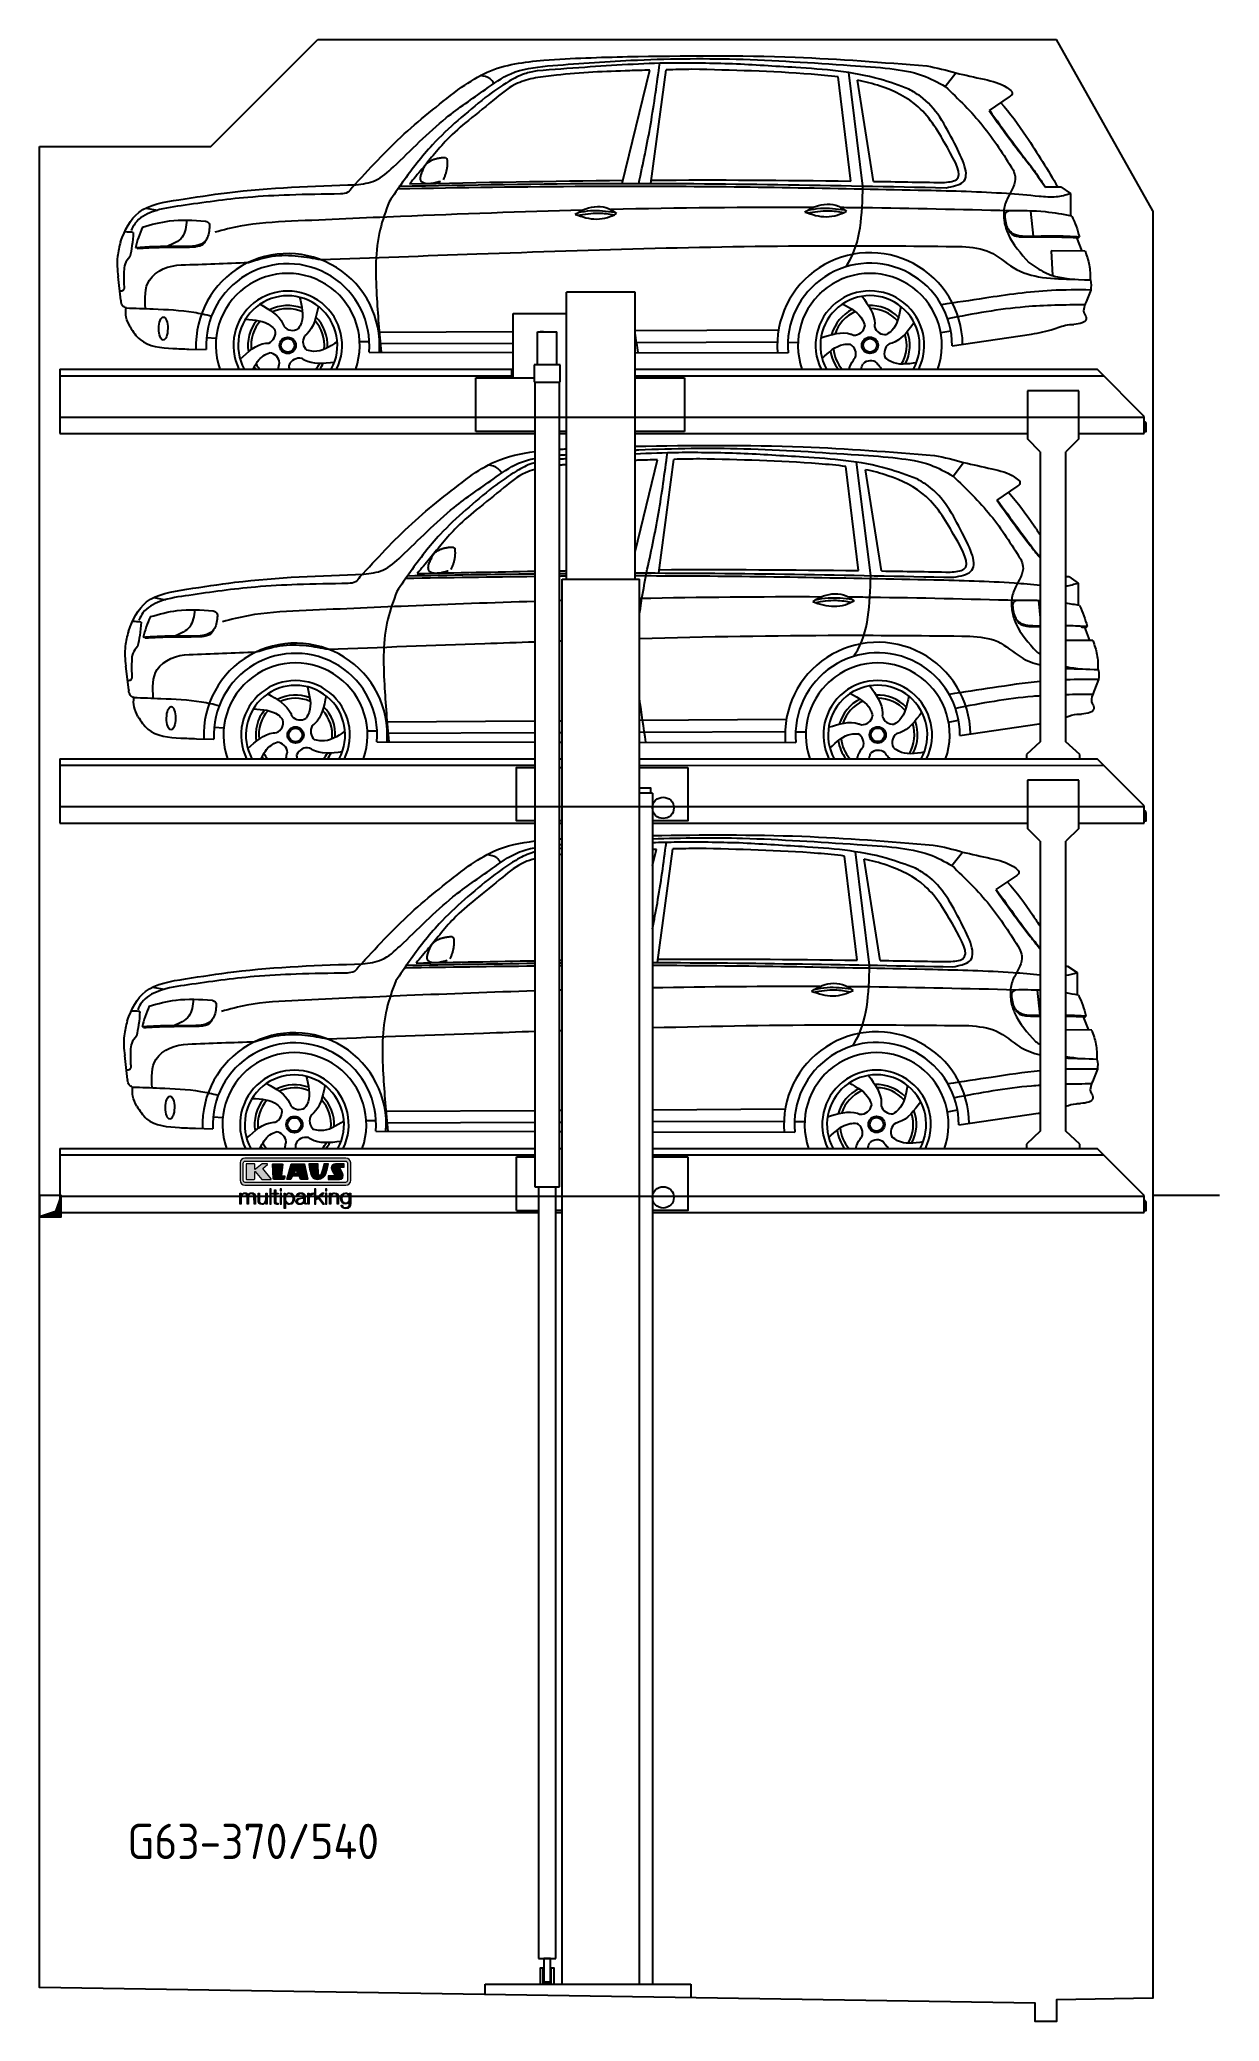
# Model space of a CAD drawing. Header units: millimetres. Extents: x 200 to 5711, y 92 to 9350.
import ezdxf

# ---------------------------------------------------------------- set-up
doc = ezdxf.new("R2010")
doc.units = ezdxf.units.MM
doc.linetypes.add('GEN3', pattern=[6.25, 5, -1.25])
for name, color, linetype in [('3', 6, 'GEN3'), ('breakthrough', 1, 'Continuous'), ('car', 10, 'Continuous'), ('Logo', 7, 'Continuous')]:
    doc.layers.add(name, color=color, linetype=linetype)
doc.styles.get("Standard").update_dxf_attribs({"font": 'ISOCP.SHX'})

msp = doc.modelspace()

# ---------------------------------------------------------------- texts
msp.add_text('G63-370/540', height=165).set_placement((609.8, 849.9))

# ---------------------------------------------------------------- blocks, each defined once
blk = doc.blocks.new('KLAUS')
at = {"layer": 'Logo'}
h = blk.add_hatch(color=8, dxfattribs=at)
h.dxf.hatch_style = 2
edge = h.paths.add_edge_path()
edge.add_spline(control_points=[(3.6, 29.1), (2.9, 29.1), (2.3, 28.5), (2.3, 27.8), (2.3, 27.8), (2.3, 16.1), (2.3, 16.1), (2.3, 15.4), (2.9, 14.8), (3.6, 14.8), (3.6, 14.8), (71.2, 14.8), (71.2, 14.8), (71.9, 14.8), (72.5, 15.4), (72.5, 16.1), (72.5, 16.1), (72.5, 27.8), (72.5, 27.8), (72.5, 28.5), (71.9, 29.1), (71.2, 29.1), (71.2, 29.1), (3.6, 29.1), (3.6, 29.1), (3.6, 29.1), (3.6, 29.1), (3.6, 29.1)], knot_values=[0, 0, 0, 0, 1, 1, 1, 2, 2, 2, 3, 3, 3, 4, 4, 4, 5, 5, 5, 6, 6, 6, 7, 7, 7, 8, 8, 8, 9, 9, 9, 9], degree=3, periodic=0)
edge = h.paths.add_edge_path()
edge.add_spline(control_points=[(3.4, 31.2), (3.4, 31.2), (71.5, 31.2), (71.5, 31.2), (73.3, 31.2), (74.7, 29.8), (74.7, 28), (74.7, 28), (74.7, 16.2), (74.7, 16.2), (74.7, 14.4), (73.3, 12.9), (71.5, 12.9), (71.5, 12.9), (3.4, 12.9), (3.4, 12.9), (1.6, 12.9), (0.1, 14.4), (0.1, 16.2), (0.1, 16.2), (0.1, 28), (0.1, 28), (0.1, 29.8), (1.6, 31.2), (3.4, 31.2), (3.4, 31.2), (3.4, 31.2), (3.4, 31.2)], knot_values=[0, 0, 0, 0, 1, 1, 1, 2, 2, 2, 3, 3, 3, 4, 4, 4, 5, 5, 5, 6, 6, 6, 7, 7, 7, 8, 8, 8, 9, 9, 9, 9], degree=3, periodic=0)
h = blk.add_hatch(color=8, dxfattribs=at)
h.dxf.hatch_style = 2
edge = h.paths.add_edge_path()
edge.add_spline(control_points=[(4.5, 27.3), (4.5, 27.3), (9.7, 27.3), (9.7, 27.3), (9.8, 27.3), (10, 27.2), (10, 27.1), (10, 27.1), (10, 23.7), (10, 23.7), (10, 23.7), (9.9, 23.6), (10, 23.6), (10.1, 23.5), (10.2, 23.6), (10.2, 23.6), (10.2, 23.6), (10.5, 23.7), (10.5, 23.7), (10.5, 23.7), (14.9, 27.3), (14.9, 27.3), (14.9, 27.3), (18.4, 27.3), (18.4, 27.3), (18.4, 27.3), (18.5, 27.3), (18.6, 27.2), (18.6, 27), (18.5, 26.9), (18.5, 26.9), (18.5, 26.9), (15.5, 24.1), (15.5, 24.1), (15.5, 24.1), (21.1, 17.1), (21.1, 17.1), (21.1, 17.1), (21.1, 16.9), (21.1, 16.9), (21.1, 16.8), (21, 16.8), (21, 16.8), (21, 16.8), (14.7, 16.8), (14.7, 16.8), (14.7, 16.8), (10.3, 22.2), (10.3, 22.2), (10.3, 22.2), (10.2, 22.2), (10.1, 22.2), (10, 22.2), (10, 22.1), (10, 22.1), (10, 22.1), (10, 17.1), (10, 17.1), (10, 16.9), (9.8, 16.8), (9.7, 16.8), (9.7, 16.8), (4.5, 16.8), (4.5, 16.8), (4.4, 16.8), (4.2, 16.9), (4.2, 17.1), (4.2, 17.1), (4.2, 27.1), (4.2, 27.1), (4.2, 27.2), (4.4, 27.3), (4.5, 27.3), (4.5, 27.3), (4.5, 27.3), (4.5, 27.3)], knot_values=[0, 0, 0, 0, 1, 1, 1, 2, 2, 2, 3, 3, 3, 4, 4, 4, 5, 5, 5, 6, 6, 6, 7, 7, 7, 8, 8, 8, 9, 9, 9, 10, 10, 10, 11, 11, 11, 12, 12, 12, 13, 13, 13, 14, 14, 14, 15, 15, 15, 16, 16, 16, 17, 17, 17, 18, 18, 18, 19, 19, 19, 20, 20, 20, 21, 21, 21, 22, 22, 22, 23, 23, 23, 24, 24, 24, 25, 25, 25, 25], degree=3, periodic=0)
h = blk.add_hatch(color=8, dxfattribs=at)
h.dxf.hatch_style = 2
h.paths.add_polyline_path([(22.4, 17.1), (22, 27.1), (22.2, 27.3), (28.5, 27.3), (28.9, 27), (28, 19.1), (30.3, 19.1), (30.4, 18.9), (30.1, 17), (29.5, 16.8), (22.6, 16.8)])
h = blk.add_hatch(color=8, dxfattribs=at)
h.paths.add_polyline_path([(36.5, 21), (38.9, 21), (37.9, 23.6)])
h.paths.add_polyline_path([(34.5, 27.3), (43.6, 27.3), (45.8, 16.9), (45.6, 16.8), (40.8, 16.8), (39.9, 18.9), (35.4, 18.9), (34.3, 16.8), (31.8, 16.8), (31.7, 17)])
h = blk.add_hatch(color=8, dxfattribs=at)
h.dxf.hatch_style = 2
edge = h.paths.add_edge_path()
edge.add_spline(control_points=[(52.7, 27.3), (52.7, 27.3), (52.9, 20.1), (52.9, 20.1), (53, 19.9), (53.2, 19.8), (53.4, 19.7), (53.9, 19.6), (54.4, 19.6), (54.6, 20), (55.2, 21.3), (56.3, 25.4), (56.6, 27.3), (56.6, 27.3), (59.8, 27.3), (59.8, 27.3), (58.8, 23.9), (58.6, 16.8), (52.6, 16.8), (48.7, 16.7), (48, 19.4), (47.3, 22.2), (46.9, 23.7), (46.5, 27.3), (46.5, 27.3), (46.5, 27.3), (52.7, 27.3), (52.7, 27.3), (52.7, 27.3), (52.7, 27.3), (52.7, 27.3)], knot_values=[0, 0, 0, 0, 1, 1, 1, 2, 2, 2, 3, 3, 3, 4, 4, 4, 5, 5, 5, 6, 6, 6, 7, 7, 7, 8, 8, 8, 9, 9, 9, 10, 10, 10, 10], degree=3, periodic=0)
h = blk.add_hatch(color=8, dxfattribs=at)
h.dxf.hatch_style = 2
edge = h.paths.add_edge_path()
edge.add_spline(control_points=[(64.5, 27.3), (64.5, 27.3), (70.3, 27.3), (70.3, 27.3), (70.3, 26.5), (70.3, 26), (70.3, 25.1), (70.3, 25.1), (67.3, 25.1), (67.3, 25.1), (67.2, 25), (67.2, 25.1), (67.2, 24.9), (67.2, 24.9), (69.7, 20.4), (69.7, 19.6), (69.7, 16.4), (67.2, 16.8), (65.9, 16.8), (65.9, 16.8), (59.6, 16.8), (59.6, 16.8), (59.6, 17.8), (59.6, 18.2), (59.6, 19.1), (59.6, 19.1), (63.8, 19.1), (63.8, 19.1), (63.8, 19.2), (63.8, 19.1), (63.8, 19.3), (63.8, 20.3), (61.6, 23.1), (61.6, 24.6), (61.6, 26.3), (62.8, 27.3), (64.5, 27.3), (64.5, 27.3), (64.5, 27.3), (64.5, 27.3)], knot_values=[0, 0, 0, 0, 1, 1, 1, 2, 2, 2, 3, 3, 3, 4, 4, 4, 5, 5, 5, 6, 6, 6, 7, 7, 7, 8, 8, 8, 9, 9, 9, 10, 10, 10, 11, 11, 11, 12, 12, 12, 13, 13, 13, 13], degree=3, periodic=0)
h = blk.add_hatch(color=30, dxfattribs=at)
h.dxf.hatch_style = 2
edge = h.paths.add_edge_path()
edge.add_spline(control_points=[(0, 0), (0, 0), (0.9, 0), (0.9, 0), (0.9, 0), (0.9, 4.2), (0.9, 4.2), (0.9, 5.8), (1.6, 7), (3.2, 7), (4.3, 7), (4.8, 6.1), (4.8, 5.1), (4.8, 5.1), (4.8, 0), (4.8, 0), (4.8, 0), (5.7, 0), (5.7, 0), (5.7, 0), (5.7, 4.3), (5.7, 4.3), (5.7, 5.7), (6.1, 7), (7.7, 7), (9, 7), (9.5, 6.3), (9.5, 5.1), (9.5, 5.1), (9.5, 0), (9.5, 0), (9.5, 0), (10.4, 0), (10.4, 0), (10.4, 0), (10.4, 5.1), (10.4, 5.1), (10.4, 6.9), (9.6, 7.8), (7.9, 7.8), (6.9, 7.8), (6, 7.3), (5.5, 6.3), (5.3, 7.3), (4.4, 7.8), (3.4, 7.8), (2.2, 7.8), (1.4, 7.2), (0.9, 6.3), (0.9, 6.3), (0.9, 6.3), (0.9, 6.3), (0.9, 6.3), (0.9, 7.6), (0.9, 7.6), (0.9, 7.6), (0, 7.6), (0, 7.6), (0, 7.6), (0, 0), (0, 0), (0, 0), (0, 0), (0, 0)], knot_values=[0, 0, 0, 0, 1, 1, 1, 2, 2, 2, 3, 3, 3, 4, 4, 4, 5, 5, 5, 6, 6, 6, 7, 7, 7, 8, 8, 8, 9, 9, 9, 10, 10, 10, 11, 11, 11, 12, 12, 12, 13, 13, 13, 14, 14, 14, 15, 15, 15, 16, 16, 16, 17, 17, 17, 18, 18, 18, 19, 19, 19, 20, 20, 20, 21, 21, 21, 21], degree=3, periodic=0)
h = blk.add_hatch(color=30, dxfattribs=at)
h.dxf.hatch_style = 2
edge = h.paths.add_edge_path()
edge.add_spline(control_points=[(18.3, 7.6), (18.3, 7.6), (17.4, 7.6), (17.4, 7.6), (17.4, 7.6), (17.4, 3.6), (17.4, 3.6), (17.4, 2), (16.7, 0.6), (15.1, 0.6), (13.7, 0.6), (13.1, 1.3), (13.1, 2.6), (13.1, 2.6), (13.1, 7.6), (13.1, 7.6), (13.1, 7.6), (12.2, 7.6), (12.2, 7.6), (12.2, 7.6), (12.2, 2.6), (12.2, 2.6), (12.2, 0.9), (12.9, -0.2), (14.8, -0.2), (16, -0.2), (17, 0.4), (17.4, 1.4), (17.4, 1.4), (17.5, 1.4), (17.5, 1.4), (17.5, 1.4), (17.5, 0), (17.5, 0), (17.5, 0), (18.3, 0), (18.3, 0), (18.3, 0), (18.3, 7.6), (18.3, 7.6), (18.3, 7.6), (18.3, 7.6), (18.3, 7.6)], knot_values=[0, 0, 0, 0, 1, 1, 1, 2, 2, 2, 3, 3, 3, 4, 4, 4, 5, 5, 5, 6, 6, 6, 7, 7, 7, 8, 8, 8, 9, 9, 9, 10, 10, 10, 11, 11, 11, 12, 12, 12, 13, 13, 13, 14, 14, 14, 14], degree=3, periodic=0)
h = blk.add_hatch(color=30, dxfattribs=at)
h.dxf.hatch_style = 2
h.paths.add_polyline_path([(20.1, 0), (21, 0), (21, 10.5), (20.1, 10.5)])
h = blk.add_hatch(color=30, dxfattribs=at)
h.dxf.hatch_style = 2
edge = h.paths.add_edge_path()
edge.add_spline(control_points=[(24.2, 9.8), (24.2, 9.8), (23.3, 9.8), (23.3, 9.8), (23.3, 9.8), (23.3, 7.6), (23.3, 7.6), (23.3, 7.6), (22, 7.6), (22, 7.6), (22, 7.6), (22, 6.8), (22, 6.8), (22, 6.8), (23.3, 6.8), (23.3, 6.8), (23.3, 6.8), (23.3, 1.6), (23.3, 1.6), (23.3, 0.3), (23.7, -0.1), (24.9, -0.1), (25.2, -0.1), (25.5, -0.1), (25.8, -0.1), (25.8, -0.1), (25.8, 0.7), (25.8, 0.7), (25.5, 0.7), (25.2, 0.7), (25, 0.7), (24.3, 0.7), (24.2, 1.1), (24.2, 1.7), (24.2, 1.7), (24.2, 6.8), (24.2, 6.8), (24.2, 6.8), (25.8, 6.8), (25.8, 6.8), (25.8, 6.8), (25.8, 7.6), (25.8, 7.6), (25.8, 7.6), (24.2, 7.6), (24.2, 7.6), (24.2, 7.6), (24.2, 9.8), (24.2, 9.8), (24.2, 9.8), (24.2, 9.8), (24.2, 9.8)], knot_values=[0, 0, 0, 0, 1, 1, 1, 2, 2, 2, 3, 3, 3, 4, 4, 4, 5, 5, 5, 6, 6, 6, 7, 7, 7, 8, 8, 8, 9, 9, 9, 10, 10, 10, 11, 11, 11, 12, 12, 12, 13, 13, 13, 14, 14, 14, 15, 15, 15, 16, 16, 16, 17, 17, 17, 17], degree=3, periodic=0)
h = blk.add_hatch(color=30, dxfattribs=at)
h.paths.add_polyline_path([(27.1, 0), (28, 0), (28, 7.6), (27.1, 7.6)])
h.paths.add_polyline_path([(27.1, 9), (28, 9), (28, 10.5), (27.1, 10.5)])
h = blk.add_hatch(color=30, dxfattribs=at)
edge = h.paths.add_edge_path()
edge.add_spline(control_points=[(35.8, 3.8), (35.8, 2.2), (35.1, 0.6), (33.4, 0.6), (31.4, 0.6), (30.7, 2.2), (30.7, 3.8), (30.7, 5.5), (31.3, 7), (33.4, 7), (35.1, 7), (35.8, 5.3), (35.8, 3.8), (35.8, 3.8), (35.8, 3.8), (35.8, 3.8)], knot_values=[0, 0, 0, 0, 1, 1, 1, 2, 2, 2, 3, 3, 3, 4, 4, 4, 5, 5, 5, 5], degree=3, periodic=0)
edge = h.paths.add_edge_path()
edge.add_spline(control_points=[(29.8, -2.8), (29.8, -2.8), (30.7, -2.8), (30.7, -2.8), (30.7, -2.8), (30.7, 1.4), (30.7, 1.4), (30.7, 1.4), (30.7, 1.4), (30.7, 1.4), (31.1, 0.4), (32.2, -0.2), (33.4, -0.2), (35.7, -0.2), (36.8, 1.6), (36.8, 3.8), (36.8, 5.9), (35.7, 7.8), (33.4, 7.8), (32.2, 7.8), (31.1, 7.1), (30.7, 6.1), (30.7, 6.1), (30.6, 6.1), (30.6, 6.1), (30.6, 6.1), (30.6, 7.6), (30.6, 7.6), (30.6, 7.6), (29.8, 7.6), (29.8, 7.6), (29.8, 7.6), (29.8, -2.8), (29.8, -2.8), (29.8, -2.8), (29.8, -2.8), (29.8, -2.8)], knot_values=[0, 0, 0, 0, 1, 1, 1, 2, 2, 2, 3, 3, 3, 4, 4, 4, 5, 5, 5, 6, 6, 6, 7, 7, 7, 8, 8, 8, 9, 9, 9, 10, 10, 10, 11, 11, 11, 12, 12, 12, 12], degree=3, periodic=0)
h = blk.add_hatch(color=30, dxfattribs=at)
edge = h.paths.add_edge_path()
edge.add_spline(control_points=[(43, 2.9), (43, 1.4), (41.8, 0.6), (40.4, 0.6), (39.5, 0.6), (38.7, 1.1), (38.7, 2), (38.7, 3.5), (40.7, 3.5), (42.2, 3.8), (42.5, 3.8), (42.9, 3.9), (43, 4.1), (43, 4.1), (43, 4.1), (43, 4.1), (43, 4.1), (43, 2.9), (43, 2.9), (43, 2.9), (43, 2.9), (43, 2.9)], knot_values=[0, 0, 0, 0, 1, 1, 1, 2, 2, 2, 3, 3, 3, 4, 4, 4, 5, 5, 5, 6, 6, 6, 7, 7, 7, 7], degree=3, periodic=0)
edge = h.paths.add_edge_path()
edge.add_spline(control_points=[(39, 5.2), (39.1, 6.5), (39.9, 7), (41.1, 7), (42.1, 7), (43, 6.7), (43, 5.4), (43, 4.6), (42.6, 4.5), (41.8, 4.4), (39.9, 4.2), (37.8, 4.1), (37.8, 2), (37.8, 0.5), (38.9, -0.2), (40.3, -0.2), (41.8, -0.2), (42.4, 0.3), (43.1, 1.3), (43.1, 1.3), (43.1, 1.3), (43.1, 1.3), (43.1, 0.5), (43.2, 0), (44.2, 0), (44.4, 0), (44.6, 0), (44.8, 0.1), (44.8, 0.1), (44.8, 0.8), (44.8, 0.8), (44.7, 0.8), (44.6, 0.8), (44.5, 0.8), (44.1, 0.8), (44, 1), (44, 1.3), (44, 1.3), (44, 5.3), (44, 5.3), (44, 7.4), (42.5, 7.8), (41.2, 7.8), (39.4, 7.8), (38.2, 7), (38.1, 5.2), (38.1, 5.2), (39, 5.2), (39, 5.2), (39, 5.2), (39, 5.2), (39, 5.2)], knot_values=[0, 0, 0, 0, 1, 1, 1, 2, 2, 2, 3, 3, 3, 4, 4, 4, 5, 5, 5, 6, 6, 6, 7, 7, 7, 8, 8, 8, 9, 9, 9, 10, 10, 10, 11, 11, 11, 12, 12, 12, 13, 13, 13, 14, 14, 14, 15, 15, 15, 16, 16, 16, 17, 17, 17, 17], degree=3, periodic=0)
h = blk.add_hatch(color=30, dxfattribs=at)
h.dxf.hatch_style = 2
edge = h.paths.add_edge_path()
edge.add_spline(control_points=[(45.8, 0), (45.8, 0), (46.7, 0), (46.7, 0), (46.7, 0), (46.7, 4), (46.7, 4), (46.7, 5.6), (47.9, 6.8), (49.5, 6.7), (49.5, 6.7), (49.5, 7.7), (49.5, 7.7), (48.2, 7.7), (47.1, 7), (46.7, 5.8), (46.7, 5.8), (46.6, 5.8), (46.6, 5.8), (46.6, 5.8), (46.6, 7.6), (46.6, 7.6), (46.6, 7.6), (45.8, 7.6), (45.8, 7.6), (45.8, 7.6), (45.8, 0), (45.8, 0), (45.8, 0), (45.8, 0), (45.8, 0)], knot_values=[0, 0, 0, 0, 1, 1, 1, 2, 2, 2, 3, 3, 3, 4, 4, 4, 5, 5, 5, 6, 6, 6, 7, 7, 7, 8, 8, 8, 9, 9, 9, 10, 10, 10, 10], degree=3, periodic=0)
h = blk.add_hatch(color=30, dxfattribs=at)
h.dxf.hatch_style = 2
h.paths.add_polyline_path([(50.4, 0), (51.3, 0), (51.3, 2.9), (52.8, 4.1), (55.8, 0), (57, 0), (53.5, 4.8), (56.7, 7.6), (55.5, 7.6), (51.3, 3.9), (51.3, 10.5), (50.4, 10.5)])
h = blk.add_hatch(color=30, dxfattribs=at)
h.paths.add_polyline_path([(57.7, 0), (58.7, 0), (58.7, 7.6), (57.7, 7.6)])
h.paths.add_polyline_path([(57.7, 9), (58.7, 9), (58.7, 10.5), (57.7, 10.5)])
h = blk.add_hatch(color=30, dxfattribs=at)
h.dxf.hatch_style = 2
edge = h.paths.add_edge_path()
edge.add_spline(control_points=[(60.4, 0), (60.4, 0), (61.3, 0), (61.3, 0), (61.3, 0), (61.3, 4.4), (61.3, 4.4), (61.4, 5.9), (62.2, 7), (63.7, 7), (65.2, 7), (65.6, 6), (65.6, 4.7), (65.6, 4.7), (65.6, 0), (65.6, 0), (65.6, 0), (66.5, 0), (66.5, 0), (66.5, 0), (66.5, 4.9), (66.5, 4.9), (66.5, 6.7), (65.9, 7.8), (63.8, 7.8), (62.7, 7.8), (61.7, 7.2), (61.4, 6.3), (61.4, 6.3), (61.3, 6.3), (61.3, 6.3), (61.3, 6.3), (61.3, 7.6), (61.3, 7.6), (61.3, 7.6), (60.4, 7.6), (60.4, 7.6), (60.4, 7.6), (60.4, 0), (60.4, 0), (60.4, 0), (60.4, 0), (60.4, 0)], knot_values=[0, 0, 0, 0, 1, 1, 1, 2, 2, 2, 3, 3, 3, 4, 4, 4, 5, 5, 5, 6, 6, 6, 7, 7, 7, 8, 8, 8, 9, 9, 9, 10, 10, 10, 11, 11, 11, 12, 12, 12, 13, 13, 13, 14, 14, 14, 14], degree=3, periodic=0)
h = blk.add_hatch(color=30, dxfattribs=at)
edge = h.paths.add_edge_path()
edge.add_spline(control_points=[(71.3, 0.9), (69.6, 0.9), (68.8, 2.3), (68.8, 3.9), (68.8, 5.4), (69.6, 7), (71.3, 7), (73.1, 7), (73.7, 5.3), (73.7, 3.9), (73.7, 2.3), (72.9, 0.9), (71.3, 0.9), (71.3, 0.9), (71.3, 0.9), (71.3, 0.9)], knot_values=[0, 0, 0, 0, 1, 1, 1, 2, 2, 2, 3, 3, 3, 4, 4, 4, 5, 5, 5, 5], degree=3, periodic=0)
edge = h.paths.add_edge_path()
edge.add_spline(control_points=[(74.7, 7.6), (74.7, 7.6), (73.7, 7.6), (73.7, 7.6), (73.7, 7.6), (73.7, 6.3), (73.7, 6.3), (73.7, 6.3), (73.7, 6.3), (73.7, 6.3), (73.4, 7.1), (72.4, 7.8), (71.3, 7.8), (69.1, 7.8), (67.9, 6), (67.9, 4), (67.9, 1.8), (68.9, 0.1), (71.3, 0.1), (72.4, 0.1), (73.3, 0.7), (73.7, 1.6), (73.7, 1.6), (73.7, 1.6), (73.7, 1.6), (73.7, 1.6), (73.7, 0.6), (73.7, 0.6), (73.7, -1.2), (73, -2.2), (71.3, -2.2), (70.3, -2.2), (69.3, -1.8), (69.1, -0.7), (69.1, -0.7), (68.2, -0.7), (68.2, -0.7), (68.3, -2.3), (69.8, -3), (71.3, -3), (73.8, -3), (74.7, -1.6), (74.7, 0.6), (74.7, 0.6), (74.7, 7.6), (74.7, 7.6), (74.7, 7.6), (74.7, 7.6), (74.7, 7.6)], knot_values=[0, 0, 0, 0, 1, 1, 1, 2, 2, 2, 3, 3, 3, 4, 4, 4, 5, 5, 5, 6, 6, 6, 7, 7, 7, 8, 8, 8, 9, 9, 9, 10, 10, 10, 11, 11, 11, 12, 12, 12, 13, 13, 13, 14, 14, 14, 15, 15, 15, 16, 16, 16, 16], degree=3, periodic=0)
at = {"layer": 'Logo', "lineweight": 0}
for points in [[(22.4, 17.1), (22, 27.1), (22.2, 27.3), (28.5, 27.3), (28.9, 27), (28, 19.1), (30.3, 19.1), (30.4, 18.9), (30.1, 17), (29.5, 16.8), (22.6, 16.8), (22.4, 17.1), (22.4, 17.1)], [(34.5, 27.3), (43.6, 27.3), (45.8, 16.9), (45.6, 16.8), (40.8, 16.8), (39.9, 18.9), (35.4, 18.9), (34.3, 16.8), (31.8, 16.8), (31.7, 17), (34.5, 27.3), (34.5, 27.3)], [(36.5, 21), (38.9, 21), (37.9, 23.6), (36.5, 21), (36.5, 21)], [(20.1, 0), (21, 0), (21, 10.5), (20.1, 10.5), (20.1, 0), (20.1, 0)], [(27.1, 9), (28, 9), (28, 10.5), (27.1, 10.5), (27.1, 9), (27.1, 9)], [(27.1, 0), (28, 0), (28, 7.6), (27.1, 7.6), (27.1, 0), (27.1, 0)], [(50.4, 0), (51.3, 0), (51.3, 2.9), (52.8, 4.1), (55.8, 0), (57, 0), (53.5, 4.8), (56.7, 7.6), (55.5, 7.6), (51.3, 3.9), (51.3, 10.5), (50.4, 10.5), (50.4, 0), (50.4, 0)], [(57.7, 9), (58.7, 9), (58.7, 10.5), (57.7, 10.5), (57.7, 9), (57.7, 9)], [(57.7, 0), (58.7, 0), (58.7, 7.6), (57.7, 7.6), (57.7, 0), (57.7, 0)]]:
    blk.add_lwpolyline(points, dxfattribs=at)
for points, knots in [([(3.4, 31.2), (3.4, 31.2), (71.5, 31.2), (71.5, 31.2), (73.3, 31.2), (74.7, 29.8), (74.7, 28), (74.7, 28), (74.7, 16.2), (74.7, 16.2), (74.7, 14.4), (73.3, 12.9), (71.5, 12.9), (71.5, 12.9), (3.4, 12.9), (3.4, 12.9), (1.6, 12.9), (0.1, 14.4), (0.1, 16.2), (0.1, 16.2), (0.1, 28), (0.1, 28), (0.1, 29.8), (1.6, 31.2), (3.4, 31.2), (3.4, 31.2), (3.4, 31.2), (3.4, 31.2)], [0, 0, 0, 0, 1, 1, 1, 2, 2, 2, 3, 3, 3, 4, 4, 4, 5, 5, 5, 6, 6, 6, 7, 7, 7, 8, 8, 8, 9, 9, 9, 9]), ([(3.6, 29.1), (2.9, 29.1), (2.3, 28.5), (2.3, 27.8), (2.3, 27.8), (2.3, 16.1), (2.3, 16.1), (2.3, 15.4), (2.9, 14.8), (3.6, 14.8), (3.6, 14.8), (71.2, 14.8), (71.2, 14.8), (71.9, 14.8), (72.5, 15.4), (72.5, 16.1), (72.5, 16.1), (72.5, 27.8), (72.5, 27.8), (72.5, 28.5), (71.9, 29.1), (71.2, 29.1), (71.2, 29.1), (3.6, 29.1), (3.6, 29.1), (3.6, 29.1), (3.6, 29.1), (3.6, 29.1)], [0, 0, 0, 0, 1, 1, 1, 2, 2, 2, 3, 3, 3, 4, 4, 4, 5, 5, 5, 6, 6, 6, 7, 7, 7, 8, 8, 8, 9, 9, 9, 9]), ([(4.5, 27.3), (4.5, 27.3), (9.7, 27.3), (9.7, 27.3), (9.8, 27.3), (10, 27.2), (10, 27.1), (10, 27.1), (10, 23.7), (10, 23.7), (10, 23.7), (9.9, 23.6), (10, 23.6), (10.1, 23.5), (10.2, 23.6), (10.2, 23.6), (10.2, 23.6), (10.5, 23.7), (10.5, 23.7), (10.5, 23.7), (14.9, 27.3), (14.9, 27.3), (14.9, 27.3), (18.4, 27.3), (18.4, 27.3), (18.4, 27.3), (18.5, 27.3), (18.6, 27.2), (18.6, 27), (18.5, 26.9), (18.5, 26.9), (18.5, 26.9), (15.5, 24.1), (15.5, 24.1), (15.5, 24.1), (21.1, 17.1), (21.1, 17.1), (21.1, 17.1), (21.1, 16.9), (21.1, 16.9), (21.1, 16.8), (21, 16.8), (21, 16.8), (21, 16.8), (14.7, 16.8), (14.7, 16.8), (14.7, 16.8), (10.3, 22.2), (10.3, 22.2), (10.3, 22.2), (10.2, 22.2), (10.1, 22.2), (10, 22.2), (10, 22.1), (10, 22.1), (10, 22.1), (10, 17.1), (10, 17.1), (10, 16.9), (9.8, 16.8), (9.7, 16.8), (9.7, 16.8), (4.5, 16.8), (4.5, 16.8), (4.4, 16.8), (4.2, 16.9), (4.2, 17.1), (4.2, 17.1), (4.2, 27.1), (4.2, 27.1), (4.2, 27.2), (4.4, 27.3), (4.5, 27.3), (4.5, 27.3), (4.5, 27.3), (4.5, 27.3)], [0, 0, 0, 0, 1, 1, 1, 2, 2, 2, 3, 3, 3, 4, 4, 4, 5, 5, 5, 6, 6, 6, 7, 7, 7, 8, 8, 8, 9, 9, 9, 10, 10, 10, 11, 11, 11, 12, 12, 12, 13, 13, 13, 14, 14, 14, 15, 15, 15, 16, 16, 16, 17, 17, 17, 18, 18, 18, 19, 19, 19, 20, 20, 20, 21, 21, 21, 22, 22, 22, 23, 23, 23, 24, 24, 24, 25, 25, 25, 25]), ([(52.7, 27.3), (52.7, 27.3), (52.9, 20.1), (52.9, 20.1), (53, 19.9), (53.2, 19.8), (53.4, 19.7), (53.9, 19.6), (54.4, 19.6), (54.6, 20), (55.2, 21.3), (56.3, 25.4), (56.6, 27.3), (56.6, 27.3), (59.8, 27.3), (59.8, 27.3), (58.8, 23.9), (58.6, 16.8), (52.6, 16.8), (48.7, 16.7), (48, 19.4), (47.3, 22.2), (46.9, 23.7), (46.5, 27.3), (46.5, 27.3), (46.5, 27.3), (52.7, 27.3), (52.7, 27.3), (52.7, 27.3), (52.7, 27.3), (52.7, 27.3)], [0, 0, 0, 0, 1, 1, 1, 2, 2, 2, 3, 3, 3, 4, 4, 4, 5, 5, 5, 6, 6, 6, 7, 7, 7, 8, 8, 8, 9, 9, 9, 10, 10, 10, 10]), ([(64.5, 27.3), (64.5, 27.3), (70.3, 27.3), (70.3, 27.3), (70.3, 26.5), (70.3, 26), (70.3, 25.1), (70.3, 25.1), (67.3, 25.1), (67.3, 25.1), (67.2, 25), (67.2, 25.1), (67.2, 24.9), (67.2, 24.9), (69.7, 20.4), (69.7, 19.6), (69.7, 16.4), (67.2, 16.8), (65.9, 16.8), (65.9, 16.8), (59.6, 16.8), (59.6, 16.8), (59.6, 17.8), (59.6, 18.2), (59.6, 19.1), (59.6, 19.1), (63.8, 19.1), (63.8, 19.1), (63.8, 19.2), (63.8, 19.1), (63.8, 19.3), (63.8, 20.3), (61.6, 23.1), (61.6, 24.6), (61.6, 26.3), (62.8, 27.3), (64.5, 27.3), (64.5, 27.3), (64.5, 27.3), (64.5, 27.3)], [0, 0, 0, 0, 1, 1, 1, 2, 2, 2, 3, 3, 3, 4, 4, 4, 5, 5, 5, 6, 6, 6, 7, 7, 7, 8, 8, 8, 9, 9, 9, 10, 10, 10, 11, 11, 11, 12, 12, 12, 13, 13, 13, 13]), ([(0, 0), (0, 0), (0.9, 0), (0.9, 0), (0.9, 0), (0.9, 4.2), (0.9, 4.2), (0.9, 5.8), (1.6, 7), (3.2, 7), (4.3, 7), (4.8, 6.1), (4.8, 5.1), (4.8, 5.1), (4.8, 0), (4.8, 0), (4.8, 0), (5.7, 0), (5.7, 0), (5.7, 0), (5.7, 4.3), (5.7, 4.3), (5.7, 5.7), (6.1, 7), (7.7, 7), (9, 7), (9.5, 6.3), (9.5, 5.1), (9.5, 5.1), (9.5, 0), (9.5, 0), (9.5, 0), (10.4, 0), (10.4, 0), (10.4, 0), (10.4, 5.1), (10.4, 5.1), (10.4, 6.9), (9.6, 7.8), (7.9, 7.8), (6.9, 7.8), (6, 7.3), (5.5, 6.3), (5.3, 7.3), (4.4, 7.8), (3.4, 7.8), (2.2, 7.8), (1.4, 7.2), (0.9, 6.3), (0.9, 6.3), (0.9, 6.3), (0.9, 6.3), (0.9, 6.3), (0.9, 7.6), (0.9, 7.6), (0.9, 7.6), (0, 7.6), (0, 7.6), (0, 7.6), (0, 0), (0, 0), (0, 0), (0, 0), (0, 0)], [0, 0, 0, 0, 1, 1, 1, 2, 2, 2, 3, 3, 3, 4, 4, 4, 5, 5, 5, 6, 6, 6, 7, 7, 7, 8, 8, 8, 9, 9, 9, 10, 10, 10, 11, 11, 11, 12, 12, 12, 13, 13, 13, 14, 14, 14, 15, 15, 15, 16, 16, 16, 17, 17, 17, 18, 18, 18, 19, 19, 19, 20, 20, 20, 21, 21, 21, 21]), ([(18.3, 7.6), (18.3, 7.6), (17.4, 7.6), (17.4, 7.6), (17.4, 7.6), (17.4, 3.6), (17.4, 3.6), (17.4, 2), (16.7, 0.6), (15.1, 0.6), (13.7, 0.6), (13.1, 1.3), (13.1, 2.6), (13.1, 2.6), (13.1, 7.6), (13.1, 7.6), (13.1, 7.6), (12.2, 7.6), (12.2, 7.6), (12.2, 7.6), (12.2, 2.6), (12.2, 2.6), (12.2, 0.9), (12.9, -0.2), (14.8, -0.2), (16, -0.2), (17, 0.4), (17.4, 1.4), (17.4, 1.4), (17.5, 1.4), (17.5, 1.4), (17.5, 1.4), (17.5, 0), (17.5, 0), (17.5, 0), (18.3, 0), (18.3, 0), (18.3, 0), (18.3, 7.6), (18.3, 7.6), (18.3, 7.6), (18.3, 7.6), (18.3, 7.6)], [0, 0, 0, 0, 1, 1, 1, 2, 2, 2, 3, 3, 3, 4, 4, 4, 5, 5, 5, 6, 6, 6, 7, 7, 7, 8, 8, 8, 9, 9, 9, 10, 10, 10, 11, 11, 11, 12, 12, 12, 13, 13, 13, 14, 14, 14, 14]), ([(24.2, 9.8), (24.2, 9.8), (23.3, 9.8), (23.3, 9.8), (23.3, 9.8), (23.3, 7.6), (23.3, 7.6), (23.3, 7.6), (22, 7.6), (22, 7.6), (22, 7.6), (22, 6.8), (22, 6.8), (22, 6.8), (23.3, 6.8), (23.3, 6.8), (23.3, 6.8), (23.3, 1.6), (23.3, 1.6), (23.3, 0.3), (23.7, -0.1), (24.9, -0.1), (25.2, -0.1), (25.5, -0.1), (25.8, -0.1), (25.8, -0.1), (25.8, 0.7), (25.8, 0.7), (25.5, 0.7), (25.2, 0.7), (25, 0.7), (24.3, 0.7), (24.2, 1.1), (24.2, 1.7), (24.2, 1.7), (24.2, 6.8), (24.2, 6.8), (24.2, 6.8), (25.8, 6.8), (25.8, 6.8), (25.8, 6.8), (25.8, 7.6), (25.8, 7.6), (25.8, 7.6), (24.2, 7.6), (24.2, 7.6), (24.2, 7.6), (24.2, 9.8), (24.2, 9.8), (24.2, 9.8), (24.2, 9.8), (24.2, 9.8)], [0, 0, 0, 0, 1, 1, 1, 2, 2, 2, 3, 3, 3, 4, 4, 4, 5, 5, 5, 6, 6, 6, 7, 7, 7, 8, 8, 8, 9, 9, 9, 10, 10, 10, 11, 11, 11, 12, 12, 12, 13, 13, 13, 14, 14, 14, 15, 15, 15, 16, 16, 16, 17, 17, 17, 17]), ([(29.8, -2.8), (29.8, -2.8), (30.7, -2.8), (30.7, -2.8), (30.7, -2.8), (30.7, 1.4), (30.7, 1.4), (30.7, 1.4), (30.7, 1.4), (30.7, 1.4), (31.1, 0.4), (32.2, -0.2), (33.4, -0.2), (35.7, -0.2), (36.8, 1.6), (36.8, 3.8), (36.8, 5.9), (35.7, 7.8), (33.4, 7.8), (32.2, 7.8), (31.1, 7.1), (30.7, 6.1), (30.7, 6.1), (30.6, 6.1), (30.6, 6.1), (30.6, 6.1), (30.6, 7.6), (30.6, 7.6), (30.6, 7.6), (29.8, 7.6), (29.8, 7.6), (29.8, 7.6), (29.8, -2.8), (29.8, -2.8), (29.8, -2.8), (29.8, -2.8), (29.8, -2.8)], [0, 0, 0, 0, 1, 1, 1, 2, 2, 2, 3, 3, 3, 4, 4, 4, 5, 5, 5, 6, 6, 6, 7, 7, 7, 8, 8, 8, 9, 9, 9, 10, 10, 10, 11, 11, 11, 12, 12, 12, 12]), ([(35.8, 3.8), (35.8, 2.2), (35.1, 0.6), (33.4, 0.6), (31.4, 0.6), (30.7, 2.2), (30.7, 3.8), (30.7, 5.5), (31.3, 7), (33.4, 7), (35.1, 7), (35.8, 5.3), (35.8, 3.8), (35.8, 3.8), (35.8, 3.8), (35.8, 3.8)], [0, 0, 0, 0, 1, 1, 1, 2, 2, 2, 3, 3, 3, 4, 4, 4, 5, 5, 5, 5]), ([(39, 5.2), (39.1, 6.5), (39.9, 7), (41.1, 7), (42.1, 7), (43, 6.7), (43, 5.4), (43, 4.6), (42.6, 4.5), (41.8, 4.4), (39.9, 4.2), (37.8, 4.1), (37.8, 2), (37.8, 0.5), (38.9, -0.2), (40.3, -0.2), (41.8, -0.2), (42.4, 0.3), (43.1, 1.3), (43.1, 1.3), (43.1, 1.3), (43.1, 1.3), (43.1, 0.5), (43.2, 0), (44.2, 0), (44.4, 0), (44.6, 0), (44.8, 0.1), (44.8, 0.1), (44.8, 0.8), (44.8, 0.8), (44.7, 0.8), (44.6, 0.8), (44.5, 0.8), (44.1, 0.8), (44, 1), (44, 1.3), (44, 1.3), (44, 5.3), (44, 5.3), (44, 7.4), (42.5, 7.8), (41.2, 7.8), (39.4, 7.8), (38.2, 7), (38.1, 5.2), (38.1, 5.2), (39, 5.2), (39, 5.2), (39, 5.2), (39, 5.2), (39, 5.2)], [0, 0, 0, 0, 1, 1, 1, 2, 2, 2, 3, 3, 3, 4, 4, 4, 5, 5, 5, 6, 6, 6, 7, 7, 7, 8, 8, 8, 9, 9, 9, 10, 10, 10, 11, 11, 11, 12, 12, 12, 13, 13, 13, 14, 14, 14, 15, 15, 15, 16, 16, 16, 17, 17, 17, 17]), ([(43, 2.9), (43, 1.4), (41.8, 0.6), (40.4, 0.6), (39.5, 0.6), (38.7, 1.1), (38.7, 2), (38.7, 3.5), (40.7, 3.5), (42.2, 3.8), (42.5, 3.8), (42.9, 3.9), (43, 4.1), (43, 4.1), (43, 4.1), (43, 4.1), (43, 4.1), (43, 2.9), (43, 2.9), (43, 2.9), (43, 2.9), (43, 2.9)], [0, 0, 0, 0, 1, 1, 1, 2, 2, 2, 3, 3, 3, 4, 4, 4, 5, 5, 5, 6, 6, 6, 7, 7, 7, 7]), ([(45.8, 0), (45.8, 0), (46.7, 0), (46.7, 0), (46.7, 0), (46.7, 4), (46.7, 4), (46.7, 5.6), (47.9, 6.8), (49.5, 6.7), (49.5, 6.7), (49.5, 7.7), (49.5, 7.7), (48.2, 7.7), (47.1, 7), (46.7, 5.8), (46.7, 5.8), (46.6, 5.8), (46.6, 5.8), (46.6, 5.8), (46.6, 7.6), (46.6, 7.6), (46.6, 7.6), (45.8, 7.6), (45.8, 7.6), (45.8, 7.6), (45.8, 0), (45.8, 0), (45.8, 0), (45.8, 0), (45.8, 0)], [0, 0, 0, 0, 1, 1, 1, 2, 2, 2, 3, 3, 3, 4, 4, 4, 5, 5, 5, 6, 6, 6, 7, 7, 7, 8, 8, 8, 9, 9, 9, 10, 10, 10, 10]), ([(60.4, 0), (60.4, 0), (61.3, 0), (61.3, 0), (61.3, 0), (61.3, 4.4), (61.3, 4.4), (61.4, 5.9), (62.2, 7), (63.7, 7), (65.2, 7), (65.6, 6), (65.6, 4.7), (65.6, 4.7), (65.6, 0), (65.6, 0), (65.6, 0), (66.5, 0), (66.5, 0), (66.5, 0), (66.5, 4.9), (66.5, 4.9), (66.5, 6.7), (65.9, 7.8), (63.8, 7.8), (62.7, 7.8), (61.7, 7.2), (61.4, 6.3), (61.4, 6.3), (61.3, 6.3), (61.3, 6.3), (61.3, 6.3), (61.3, 7.6), (61.3, 7.6), (61.3, 7.6), (60.4, 7.6), (60.4, 7.6), (60.4, 7.6), (60.4, 0), (60.4, 0), (60.4, 0), (60.4, 0), (60.4, 0)], [0, 0, 0, 0, 1, 1, 1, 2, 2, 2, 3, 3, 3, 4, 4, 4, 5, 5, 5, 6, 6, 6, 7, 7, 7, 8, 8, 8, 9, 9, 9, 10, 10, 10, 11, 11, 11, 12, 12, 12, 13, 13, 13, 14, 14, 14, 14]), ([(74.7, 7.6), (74.7, 7.6), (73.7, 7.6), (73.7, 7.6), (73.7, 7.6), (73.7, 6.3), (73.7, 6.3), (73.7, 6.3), (73.7, 6.3), (73.7, 6.3), (73.4, 7.1), (72.4, 7.8), (71.3, 7.8), (69.1, 7.8), (67.9, 6), (67.9, 4), (67.9, 1.8), (68.9, 0.1), (71.3, 0.1), (72.4, 0.1), (73.3, 0.7), (73.7, 1.6), (73.7, 1.6), (73.7, 1.6), (73.7, 1.6), (73.7, 1.6), (73.7, 0.6), (73.7, 0.6), (73.7, -1.2), (73, -2.2), (71.3, -2.2), (70.3, -2.2), (69.3, -1.8), (69.1, -0.7), (69.1, -0.7), (68.2, -0.7), (68.2, -0.7), (68.3, -2.3), (69.8, -3), (71.3, -3), (73.8, -3), (74.7, -1.6), (74.7, 0.6), (74.7, 0.6), (74.7, 7.6), (74.7, 7.6), (74.7, 7.6), (74.7, 7.6), (74.7, 7.6)], [0, 0, 0, 0, 1, 1, 1, 2, 2, 2, 3, 3, 3, 4, 4, 4, 5, 5, 5, 6, 6, 6, 7, 7, 7, 8, 8, 8, 9, 9, 9, 10, 10, 10, 11, 11, 11, 12, 12, 12, 13, 13, 13, 14, 14, 14, 15, 15, 15, 16, 16, 16, 16]), ([(71.3, 0.9), (69.6, 0.9), (68.8, 2.3), (68.8, 3.9), (68.8, 5.4), (69.6, 7), (71.3, 7), (73.1, 7), (73.7, 5.3), (73.7, 3.9), (73.7, 2.3), (72.9, 0.9), (71.3, 0.9), (71.3, 0.9), (71.3, 0.9), (71.3, 0.9)], [0, 0, 0, 0, 1, 1, 1, 2, 2, 2, 3, 3, 3, 4, 4, 4, 5, 5, 5, 5])]:
    blk.add_open_spline(points, degree=3, knots=knots, dxfattribs=at)

# ---------------------------------------------------------------- linework, layer by layer
for p, q in [((1000, 8850), (1500, 9350)), ((5400, 8550), (4950, 9350)), ((200, 8850), (1000, 8850)), ((2982, 8170), (2662, 8170)), ((2412, 8070), (2662, 8070)), ((2412, 7770), (2412, 8070)), ((2526, 7985.4), (2616, 7985.4)), ((2526, 7830), (2526, 7985.4)), ((2553.5, 7985.4), (2538.5, 7985.4)), ((2616, 7830), (2616, 7985.4)), ((295, 7810), (2412, 7810)), ((295, 7810), (295, 7510)), ((2406, 7780), (2406, 7810)), ((2631, 7830), (2511, 7830)), ((2511, 7830), (2511, 7751)), ((2631, 7751), (2631, 7830)), ((2982, 7810), (5140, 7810)), ((5360, 7590), (5140, 7810)), ((2237.5, 7520), (2237.5, 7770)), ((2237.5, 7770), (2511, 7770)), ((2511, 7751), (2512, 7750)), ((2512, 7750), (2630, 7750)), ((2513.5, 7750), (2513.5, 3990)), ((2628.5, 3990), (2628.5, 7750)), ((2630, 7750), (2631, 7751)), ((2982, 7770), (3212.5, 7770)), ((3212.5, 7770), (3212.5, 7520)), ((4814.5, 7710), (4814.5, 7485)), ((5054.5, 7710), (4814.5, 7710)), ((5054.5, 7485), (5054.5, 7710)), ((295, 7510), (2513.5, 7510)), ((2513.5, 7520), (2237.5, 7520)), ((2662, 7520), (2628.5, 7520)), ((2628.5, 7510), (2662, 7510)), ((3212.5, 7520), (2982, 7520)), ((2982, 7510), (4814.5, 7510)), ((5054.5, 7510), (5360, 7510)), ((5360, 7510), (5360, 7590)), ((5360, 7557.7), (5360, 7550)), ((4874.5, 7425), (4814.5, 7485)), ((4874.5, 7425), (4874.5, 6603.1)), ((5054.5, 7485), (4994.5, 7425)), ((4994.5, 6611.3), (4994.5, 7425)), ((2641, 265), (2641, 6830)), ((2641, 6830), (3003, 6830)), ((3003, 265), (3003, 6830)), ((4874.5, 6603.1), (4874.5, 6070)), ((4994.5, 6070), (4994.5, 6611.3)), ((4874.5, 6070), (4809.5, 6010)), ((5059.5, 6010), (4994.5, 6070)), ((295, 5990), (2513.5, 5990)), ((295, 5990), (295, 5690)), ((2628.5, 5990), (2641, 5990)), ((3003, 5990), (5140, 5990)), ((4809.5, 6010), (4809.5, 5990)), ((5059.5, 5990), (5059.5, 6010)), ((5360, 5770), (5140, 5990)), ((4814.5, 5890), (4814.5, 5665)), ((5054.5, 5890), (4814.5, 5890)), ((5054.5, 5665), (5054.5, 5890)), ((3063, 5830), (3053, 5830)), ((3063, 5830), (3063, 265)), ((5360, 5690), (5360, 5770)), ((295, 5690), (2513.5, 5690)), ((2628.5, 5690), (2641, 5690)), ((3063, 5690), (4814.5, 5690)), ((4874.5, 5605), (4814.5, 5665)), ((5054.5, 5665), (4994.5, 5605)), ((5054.5, 5690), (5360, 5690)), ((5360, 5737.7), (5360, 5730)), ((4874.5, 5605), (4874.5, 4250)), ((4994.5, 4250), (4994.5, 5605)), ((295, 4170), (2513.5, 4170)), ((295, 4170), (295, 3870)), ((2628.5, 4170), (2641, 4170)), ((3063, 4170), (5140, 4170)), ((4874.5, 4250), (4809.5, 4190)), ((4809.5, 4190), (4809.5, 4170)), ((5059.5, 4190), (4994.5, 4250)), ((5059.5, 4170), (5059.5, 4190)), ((5360, 3950), (5140, 4170)), ((2427.5, 4130), (2513.5, 4130)), ((2427.5, 3880), (2427.5, 4130)), ((2513.5, 3990), (2628.5, 3990)), ((2531, 3990), (2531, 385)), ((2611, 385), (2611, 3990)), ((200, 3950), (200, 3950)), ((5360, 3870), (5360, 3950)), ((5360, 3917.7), (5360, 3910)), ((5400, 3950), (5400, 3950)), ((295, 3870), (2531, 3870)), ((2427.5, 3880), (2531, 3880)), ((2641, 3880), (2611, 3880)), ((2611, 3870), (2641, 3870)), ((3063, 3870), (5360, 3870)), ((2531, 385), (2611, 385)), ((2282, 265), (3242, 265)), ((2282, 217.3), (2282, 265)), ((2556, 275), (2586, 275)), ((3242, 265), (3242, 202.2))]:
    msp.add_line(p, q)
for points in [[(1500, 9350), (4950, 9350)], [(5711.2, 3950), (5400, 3950), (5400, 200), (4950, 192.9), (4950, 91.6), (4850, 91.6), (4850, 177), (200, 250), (200, 8850)], [(5400, 8550), (5400, 3950)], [(2662, 6830), (2662, 8170)], [(2982, 6830), (2982, 8170)], [(295, 7780), (2135.5, 7780), (2406, 7780)], [(2616, 7830), (2526, 7830)], [(2982, 7780), (5170, 7780)], [(295, 5960), (2136, 5960), (2513.5, 5960)], [(2513.5, 5700), (2427.5, 5700), (2427.5, 5950), (2513.5, 5950)], [(2628.5, 5950), (2641, 5950)], [(3003, 5959.5), (5170, 5960)], [(3003, 5950), (3227.5, 5950)], [(3227.5, 5950), (3227.5, 5700), (3063, 5700)], [(2641, 5700), (2628.5, 5700)], [(295, 4140), (2136, 4140), (2513.5, 4140)], [(3063, 4139.5), (5170, 4140)], [(3063, 4130), (3227.5, 4130)], [(3227.5, 4130), (3227.5, 3880), (3063, 3880)], [(2586, 385), (2556, 385), (2556, 275)], [(2586, 275), (2586, 385)], [(2586, 275), (2556, 275)]]:
    msp.add_lwpolyline(points)
for points in [[(5360, 7557.7, -0.182676), (5362, 7552.4), (5362, 7520), (5370, 7520), (5370, 7552.4, 0.305615), (5360, 7567.3)], [(5360, 5737.7, -0.182676), (5362, 5732.4), (5362, 5700), (5370, 5700), (5370, 5732.4, 0.305615), (5360, 5747.3)], [(5360, 3917.7, -0.182676), (5362, 3912.4), (5362, 3880), (5370, 3880), (5370, 3912.4, 0.305615), (5360, 3927.3)]]:
    msp.add_lwpolyline(points, format="xyb")
for points in [[(3003, 5830), (3003, 5855), (3053, 5855), (3053, 5830)], [(2553, 265), (2553, 340), (2538, 340), (2538, 265)], [(2603, 265), (2603, 340), (2588, 340), (2588, 265)]]:
    msp.add_lwpolyline(points, close=True)
for centre in [(3112.9, 5761), (3112.9, 3941)]:
    msp.add_circle(centre, 49.9)
at = {"layer": '3'}
for p, q in [((5360, 7585), (295, 7585)), ((5360, 5765), (295, 5765)), ((5360, 3945), (295, 3945))]:
    msp.add_line(p, q, dxfattribs=at)
at = {"layer": 'breakthrough'}
for p, q in [((300, 3950), (274.5, 3875.5)), ((274.5, 3875.5), (200, 3850))]:
    msp.add_line(p, q, dxfattribs=at)
msp.add_lwpolyline([(200, 3850), (300, 3850), (300, 3950), (200, 3950)], close=True, dxfattribs=at)
for points in [[(300, 3850), (300, 3950), (274.5, 3875.5)], [(200, 3850), (300, 3850), (274.5, 3875.5)]]:
    msp.add_solid(points, dxfattribs=at)
at = {"layer": 'car'}
for p, q in [((2921.8, 8678.3), (3050.3, 9207.2)), ((3055.7, 8678.3), (3127.3, 9209)), ((3988.9, 8689.3), (3929.9, 9175.9)), ((4046.1, 8666), (3980.6, 9196)), ((4430.9, 9131.1), (4479.7, 9194.6)), ((4096.2, 8687.7), (4021.5, 9160.9)), ((4728.7, 9082.1), (4635.7, 9018.8)), ((4898.3, 8661.4), (4956.7, 8661.7)), ((4901.2, 8662.2), (4936.2, 8662.3)), ((4936.2, 8662.3), (4956.3, 8662.4)), ((4956.7, 8661.7), (4971.2, 8662.1)), ((4971.2, 8662.1), (5015.7, 8631.2)), ((5015.7, 8631.2), (5015.7, 8527.1)), ((696.7, 8563.4), (751.3, 8553.4)), ((4829.7, 8549.1), (4842.1, 8432.1)), ((5044.6, 8425.4), (5069.1, 8362.4)), ((5083.8, 8362.3), (4926, 8363.7)), ((4926, 8363.7), (4931.4, 8248.3)), ((579.8, 8132.2), (566.3, 8243.3)), ((5110.5, 8180.3), (5092.3, 8132.9)), ((1786.7, 7983.3), (2412, 7987.1)), ((2982, 7990.6), (3652, 7994.7)), ((4410, 7981.2), (4456.8, 7990.1)), ((4463, 7919.6), (4833.7, 7974.1)), ((896.4, 7904.1), (978.1, 7901.9)), ((979.4, 7957.9), (1024.4, 7955.1)), ((1694.9, 7940.5), (1740.1, 7940.2)), ((1739.3, 7890), (2412, 7888.7)), ((1788, 7929.9), (2412, 7932.5)), ((2982, 7934.9), (3646.1, 7937.6)), ((2982, 7887.7), (3696.5, 7886.3)), ((3695.1, 7936.1), (3742.8, 7935.5)), ((2982, 6956.7), (3086.6, 7387.2)), ((3092, 6858.2), (3163.5, 7388.9)), ((4025.1, 6869.3), (3966.1, 7355.9)), ((4082.3, 6846), (4016.8, 7375.9)), ((4132.4, 6867.7), (4057.8, 7340.8)), ((4467.2, 7311.1), (4516, 7374.6)), ((4765, 7262.1), (4672, 7198.7)), ((4994.5, 6841.7), (5007.5, 6842.1)), ((5007.5, 6842.1), (5051.9, 6811.2)), ((5051.9, 6811.2), (5051.9, 6707.1)), ((733, 6743.4), (787.6, 6733.3)), ((4866, 6729.1), (4874.5, 6648.3)), ((5080.9, 6605.3), (5105.3, 6542.4)), ((5120.1, 6542.3), (4994.5, 6543.3)), ((616.1, 6312.1), (602.6, 6423.3)), ((5146.7, 6360.3), (5128.6, 6312.9)), ((1015.6, 6137.9), (1060.6, 6135)), ((1731.2, 6120.5), (1776.4, 6120.2)), ((1823, 6163.3), (2513.5, 6167.5)), ((1824.3, 6109.8), (2513.5, 6112.7)), ((2628.5, 6168.2), (2641, 6168.3)), ((2628.5, 6113.2), (2641, 6113.3)), ((3003, 6170.5), (3688.3, 6174.6)), ((3003, 6114.8), (3682.3, 6117.6)), ((3731.4, 6116.1), (3779.1, 6115.5)), ((4446.2, 6161.2), (4493, 6170.1)), ((4499.2, 6099.5), (4870, 6154)), ((932.7, 6084), (1014.4, 6081.9)), ((1775.5, 6069.9), (2513.5, 6068.6)), ((2628.5, 6068.3), (2641, 6068.3)), ((3003, 6067.7), (3732.7, 6066.3)), ((3063, 5491.9), (3081.3, 5567.3)), ((3086.7, 5038.3), (3158.3, 5569)), ((4077, 5026), (4011.5, 5556)), ((4019.8, 5049.3), (3960.8, 5536)), ((4127.1, 5047.8), (4052.5, 5520.9)), ((4461.9, 5491.2), (4510.7, 5554.7)), ((4759.7, 5442.1), (4666.7, 5378.8)), ((4994.5, 5021.9), (5002.2, 5022.1)), ((5002.2, 5022.1), (5046.7, 4991.3)), ((727.7, 4923.5), (782.3, 4913.4)), ((4860.7, 4909.2), (4873, 4792.2)), ((5046.7, 4991.3), (5046.6, 4887.1)), ((5114.8, 4722.3), (4994.5, 4723.4)), ((5075.6, 4785.4), (5100.1, 4722.5)), ((610.8, 4492.2), (597.3, 4603.3)), ((5141.4, 4540.4), (5123.3, 4492.9)), ((3063, 4350.9), (3683, 4354.7)), ((927.4, 4264.1), (1009.1, 4262)), ((1010.3, 4318), (1055.3, 4315.1)), ((1725.9, 4300.6), (1771.1, 4300.2)), ((1817.7, 4343.4), (2513.5, 4347.6)), ((1819, 4289.9), (2513.5, 4292.8)), ((2628.5, 4348.3), (2641, 4348.4)), ((2628.5, 4293.3), (2641, 4293.3)), ((3063, 4295.1), (3677.1, 4297.7)), ((3726.1, 4296.1), (3773.8, 4295.6)), ((4440.9, 4341.3), (4487.7, 4350.2)), ((4493.9, 4279.6), (4864.7, 4334.1)), ((1770.3, 4250), (2513.5, 4248.6)), ((2628.5, 4248.4), (2641, 4248.4)), ((3063, 4247.6), (3727.4, 4246.4))]:
    msp.add_line(p, q, dxfattribs=at)
for centre, radius in [((1359.1, 7921.5), 38.2), ((1359.1, 7921.5), 31.6), ((4079, 7922), 38.2), ((4079, 7922), 31.6), ((1395.4, 6101.4), 38.2), ((1395.4, 6101.4), 31.6), ((4115.2, 6101.9), 38.2), ((4115.2, 6101.9), 31.6), ((1390.1, 4281.5), 38.2), ((1390.1, 4281.5), 31.6), ((4109.9, 4282), 38.2), ((4109.9, 4282), 31.6)]:
    msp.add_circle(centre, radius, dxfattribs=at)
for centre, radius, start, end in [((1359.1, 7921.4), 429, 355.78001, 182.28924), ((4078.9, 7921.4), 433.1, 0.71303, 184.61146), ((1359.1, 7921.5), 381.5, 355.26335, 182.93572), ((1359.1, 7921.4), 336.4, 340.65321, 199.34679), ((4078.9, 7921.4), 384, 359.72819, 185.23839), ((4078.9, 7921.4), 336.4, 340.66288, 199.33712), ((1359.1, 7921.4), 254, 333.97553, 206.02447), ((1359.1, 7921.5), 231.9, 331.2724, 208.7276), ((4078.9, 7922), 254, 333.84461, 206.15539), ((4079, 7922), 231.9, 331.12868, 208.87132), ((1359.1, 7921.5), 186.2, 69.03526, 117.17302), ((1359.1, 7921.5), 171.5, 66.36219, 114.50791), ((4079, 7922), 186.2, 116.26264, 164.39118), ((4079, 7922), 171.5, 113.59051, 161.72573), ((4079, 7922), 186.2, 44.26331, 92.40108), ((4079, 7922), 171.5, 41.59024, 89.73597), ((1359.1, 7921.5), 186.2, 141.03458, 189.16313), ((1359.1, 7921.5), 171.5, 138.36246, 186.49767), ((1249.2, 7980.3), 52.3, 293.4441, 13.20291), ((1381.1, 8044.1), 52.3, 221.4441, 301.20291), ((1482.6, 7938.4), 52.3, 149.4441, 229.20291), ((1359.1, 7921.5), 171.5, 354.34898, 42.50218), ((1359.1, 7921.5), 186.2, 357.02322, 45.16834), ((4003.9, 8021.5), 52.3, 268.67216, 348.43097), ((4150.4, 8024.1), 52.3, 196.67216, 276.43097), ((4079, 7922), 171.5, 329.57704, 17.73023), ((4079, 7922), 186.2, 332.25127, 20.39639), ((1269.2, 7835.2), 52.3, 5.4441, 85.20291), ((4079, 7922), 186.2, 188.25019, 216.96034), ((4079, 7922), 171.5, 185.57747, 220.75711), ((3961.1, 7881.3), 52.3, 340.67216, 60.43097), ((4198.2, 7885.6), 52.3, 124.67216, 204.43097), ((1359.1, 7921.5), 186.2, 213.02213, 216.76432), ((1359.1, 7921.5), 171.5, 210.34942, 220.53268), ((1413.4, 7809.3), 52.3, 77.4441, 157.20291), ((1359.1, 7921.5), 171.5, 319.46732, 330.48839), ((1359.1, 7921.5), 186.2, 323.23568, 333.15554), ((4081.2, 7797.4), 52.3, 52.67216, 132.43097), ((1395.3, 6101.4), 429, 355.78001, 182.28924), ((1395.4, 6101.4), 381.5, 355.26335, 182.93572), ((4115.2, 6101.4), 433.1, 0.71303, 184.61146), ((4115.2, 6101.4), 384, 359.72819, 185.23839), ((1395.3, 6101.4), 336.4, 340.65865, 199.34135), ((4115.2, 6101.4), 336.4, 340.66832, 199.33168), ((1395.3, 6101.4), 254, 333.9831, 206.0169), ((1395.4, 6101.4), 231.9, 331.28089, 208.71911), ((4115.2, 6101.9), 254, 333.85219, 206.14781), ((4115.2, 6101.9), 231.9, 331.13718, 208.86282), ((1395.4, 6101.4), 186.2, 141.03458, 189.16313), ((1395.4, 6101.4), 171.5, 138.36246, 186.49767), ((1395.4, 6101.4), 186.2, 69.03526, 117.17302), ((1395.4, 6101.4), 171.5, 66.36219, 114.50791), ((1395.4, 6101.4), 171.5, 354.34898, 42.50218), ((1395.4, 6101.4), 186.2, 357.02322, 45.16834), ((4115.2, 6101.9), 186.2, 116.26264, 164.39118), ((4115.2, 6101.9), 171.5, 113.59051, 161.72573), ((4115.2, 6101.9), 186.2, 44.26331, 92.40108), ((4115.2, 6101.9), 171.5, 41.59024, 89.73597), ((1285.5, 6160.3), 52.3, 293.4441, 13.20291), ((1417.4, 6224.1), 52.3, 221.4441, 301.20291), ((1518.8, 6118.4), 52.3, 149.4441, 229.20291), ((4040.2, 6201.4), 52.3, 268.67216, 348.43097), ((4186.6, 6204.1), 52.3, 196.67216, 276.43097), ((4115.2, 6101.9), 171.5, 329.57704, 17.73023), ((4115.2, 6101.9), 186.2, 332.25127, 20.39639), ((1305.4, 6015.2), 52.3, 5.4441, 85.20291), ((1449.6, 5989.2), 52.3, 77.4441, 157.20291), ((4115.2, 6101.9), 186.2, 188.25019, 216.94874), ((4115.2, 6101.9), 171.5, 185.57747, 220.74382), ((3997.4, 6061.3), 52.3, 340.67216, 60.43097), ((4117.5, 5977.3), 52.3, 52.67216, 132.43097), ((4234.4, 6065.6), 52.3, 124.67216, 204.43097), ((1395.4, 6101.4), 186.2, 213.02213, 216.75275), ((1395.4, 6101.4), 171.5, 210.34942, 220.51943), ((1395.4, 6101.4), 171.5, 319.48057, 330.48839), ((1395.4, 6101.4), 186.2, 323.24725, 333.15554), ((1390, 4281.5), 429, 355.78001, 182.28924), ((1390.1, 4281.5), 381.5, 355.26335, 182.93572), ((4109.9, 4281.4), 433.1, 0.71303, 184.61146), ((4109.9, 4281.4), 384, 359.72819, 185.23839), ((1390, 4281.5), 336.4, 340.64657, 199.35343), ((4109.9, 4281.4), 336.4, 340.65623, 199.34377), ((1390, 4281.5), 254, 333.9663, 206.0337), ((1390.1, 4281.5), 231.9, 331.26203, 208.73797), ((1390.1, 4281.5), 186.2, 69.03526, 117.17302), ((1390.1, 4281.5), 171.5, 66.36219, 114.50791), ((4109.9, 4282), 254, 333.83537, 206.16463), ((4109.9, 4282), 231.9, 331.11829, 208.88171), ((4109.9, 4282), 186.2, 116.26264, 164.39118), ((4109.9, 4282), 186.2, 44.26331, 92.40108), ((4109.9, 4282), 171.5, 41.59024, 89.73597), ((1390.1, 4281.5), 186.2, 141.03458, 189.16313), ((1390.1, 4281.5), 171.5, 138.36246, 186.49767), ((1280.2, 4340.4), 52.3, 293.4441, 13.20291), ((1412.1, 4404.2), 52.3, 221.4441, 301.20291), ((1390.1, 4281.5), 171.5, 354.34898, 42.50218), ((1390.1, 4281.5), 186.2, 357.02322, 45.16834), ((4109.9, 4282), 171.5, 113.59051, 161.72573), ((4034.9, 4381.5), 52.3, 268.67216, 348.43097), ((4181.4, 4384.2), 52.3, 196.67216, 276.43097), ((1513.6, 4298.4), 52.3, 149.4441, 229.20291), ((4109.9, 4282), 171.5, 185.57747, 220.77334), ((3992.1, 4241.4), 52.3, 340.67216, 60.43097), ((4229.2, 4245.6), 52.3, 124.67216, 204.43097), ((4109.9, 4282), 171.5, 329.57704, 17.73023), ((4109.9, 4282), 186.2, 332.25127, 20.39639), ((1390.1, 4281.5), 186.2, 213.02213, 216.77845), ((1390.1, 4281.5), 171.5, 210.34942, 220.54885), ((1300.1, 4195.2), 52.3, 5.4441, 85.20291), ((1444.3, 4169.3), 52.3, 77.4441, 157.20291), ((1390.1, 4281.5), 171.5, 319.45115, 330.48839), ((1390.1, 4281.5), 186.2, 323.22155, 333.15554), ((4109.9, 4282), 186.2, 188.25019, 216.97451), ((4112.2, 4157.4), 52.3, 52.67216, 132.43097)]:
    msp.add_arc(centre, radius, start, end, dxfattribs=at)
for centre in [(777.7, 8000.1), (814, 6180), (808.7, 4360.1)]:
    msp.add_ellipse(centre, major_axis=(-0.6, -53.8), ratio=0.38902, dxfattribs=at)
for points, knots in [([(2171.4, 9128.1), (2210.2, 9153.7), (2325.2, 9229.3), (2598.1, 9261.8), (2817.4, 9267.4), (2946.9, 9270.7)], [0, 0, 0, 0, 138.416977, 409.239574, 800.634472, 800.634472, 800.634472, 800.634472]), ([(2572.4, 9227.5), (2702.3, 9237.3), (2995.4, 9259.4), (3468.4, 9265.7), (3870.3, 9237.3), (4114.1, 9221.8), (4171.8, 9215)], [0, 0, 0, 0, 391.04113, 881.651907, 1416.366113, 1602.404452, 1602.404452, 1602.404452, 1602.404452]), ([(2946.9, 9270.7), (3208.1, 9274.3), (3674.6, 9280.8), (4139.5, 9243.6), (4344, 9227.3)], [0, 0, 0, 0, 783.131876, 1398.451598, 1398.451598, 1398.451598, 1398.451598]), ([(1677.7, 8672), (1708.9, 8676), (1775.9, 8684.6), (1912.3, 8808.8), (2064.6, 8968.9), (2259.3, 9099), (2406.9, 9208.2), (2513.2, 9220.6), (2572.4, 9227.5)], [0, 0, 0, 0, 92.088496, 198.244431, 535.20583, 761.03899, 900.746615, 1075.694159, 1075.694159, 1075.694159, 1075.694159]), ([(2515.9, 9171.2), (2487.5, 9164.6), (2419, 9148.7), (2320.6, 9067.3), (2246.3, 9007.4), (2203.5, 8972.9)], [0, 0, 0, 0, 86.597787, 208.561469, 374.433345, 374.433345, 374.433345, 374.433345]), ([(2322.3, 9145.3), (2316.9, 9153.3), (2302.1, 9174.9), (2275.5, 9179.3), (2258.7, 9182.1)], [0, 0, 0, 0, 27.928882, 76.157533, 76.157533, 76.157533, 76.157533]), ([(2524.4, 9204.4), (2504.4, 9200.3), (2458.3, 9190.9), (2375.7, 9148.1), (2317.9, 9105.9), (2281.5, 9079.3)], [0, 0, 0, 0, 61.035564, 140.794883, 275.952712, 275.952712, 275.952712, 275.952712]), ([(3050.3, 9207.2), (3019.1, 9206.5), (2873.4, 9202.6), (2694.7, 9195), (2548.6, 9175.6), (2515.9, 9171.2)], [197.256536, 197.256536, 197.256536, 197.256536, 291.063452, 634.28515, 733.122134, 733.122134, 733.122134, 733.122134]), ([(3437.4, 9236.7), (3340.7, 9239.1), (3110.4, 9244.8), (2806, 9225.2), (2598.5, 9209.9), (2524.4, 9204.4)], [0, 0, 0, 0, 289.925788, 691.034976, 914.075582, 914.075582, 914.075582, 914.075582]), ([(2998.9, 8678.4), (3018.7, 8770.8), (3058.4, 8956.5), (3083.9, 9144.8), (3096.7, 9239.3)], [0, 0, 0, 0, 283.470666, 569.579509, 569.579509, 569.579509, 569.579509]), ([(3929.9, 9175.9), (3888.2, 9181.3), (3660.8, 9201.6), (3433.2, 9207), (3247.5, 9211.4)], [637.56261, 637.56261, 637.56261, 637.56261, 763.549902, 1320.810124, 1320.810124, 1320.810124, 1320.810124]), ([(4261.1, 9118.6), (4215.9, 9135.3), (4046.4, 9197.8), (3765, 9218.5), (3535.4, 9231.3), (3437.4, 9236.7)], [0, 0, 0, 0, 144.38685, 540.679923, 835.691207, 835.691207, 835.691207, 835.691207]), ([(4171.8, 9215), (4224, 9207.9), (4315.7, 9195.4), (4396.3, 9150.5), (4430.9, 9131.1)], [0, 0, 0, 0, 156.409573, 274.497028, 274.497028, 274.497028, 274.497028]), ([(4479.7, 9194.6), (4523.5, 9184.7), (4603.7, 9166.6), (4698.1, 9145.2), (4734.6, 9113.7), (4742.4, 9107)], [0, 0, 0, 0, 135.791183, 248.765766, 279.520552, 279.520552, 279.520552, 279.520552]), ([(1660.3, 8659.6), (1739, 8745.3), (1896, 8916.2), (2079.8, 9057.6), (2171.4, 9128.1)], [0, 0, 0, 0, 348.504368, 694.469057, 694.469057, 694.469057, 694.469057]), ([(2281.5, 9079.3), (2195.8, 9009.2), (2052.1, 8891.8), (1916.4, 8714.9), (1853.3, 8623), (1832.4, 8592.5)], [0, 0, 0, 0, 330.81645, 554.406323, 665.421108, 665.421108, 665.421108, 665.421108]), ([(4440.6, 8845.6), (4401.3, 8914.9), (4327.8, 9044.5), (4157.7, 9127.5), (4056.9, 9153.6), (4021.5, 9160.9)], [0, 0, 0, 0, 233.684399, 436.644927, 544.706034, 544.706034, 544.706034, 544.706034]), ([(4473.9, 8865.6), (4430.4, 8949.2), (4376.8, 9052.2), (4279.4, 9108.1), (4261.1, 9118.6)], [0, 0, 0, 0, 271.559773, 334.41549, 334.41549, 334.41549, 334.41549]), ([(4430.9, 9131.1), (4492.2, 9072.1), (4613.3, 8955.3), (4702.9, 8812.9), (4747.2, 8742.4)], [0, 0, 0, 0, 254.089873, 502.76226, 502.76226, 502.76226, 502.76226]), ([(4742.4, 9107), (4743.1, 9103.2), (4745.2, 9092.4), (4735.2, 9086.1), (4728.7, 9082.1)], [0, 0, 0, 0, 10.855432, 30.979101, 30.979101, 30.979101, 30.979101]), ([(4635.7, 9018.8), (4686.7, 8947.2), (4750.8, 8857.1), (4819.9, 8770.8), (4834.1, 8753)], [0, 0, 0, 0, 263.425265, 331.664547, 331.664547, 331.664547, 331.664547]), ([(4637.2, 9019.8), (4668.9, 8976), (4726.4, 8896.4), (4785.5, 8818), (4812, 8782.8)], [0, 0, 0, 0, 162.25725, 294.477825, 294.477825, 294.477825, 294.477825]), ([(4689.7, 9055.5), (4733.7, 9007.9), (4829.2, 8874.3), (4910.4, 8740.7), (4956.7, 8661.7)], [395.653943, 395.653943, 395.653943, 395.653943, 587.122502, 864.540302, 864.540302, 864.540302, 864.540302]), ([(2203.5, 8972.9), (2169.1, 8944.1), (2109.3, 8893.8), (2041.5, 8813.1), (1984.4, 8742.8), (1947.2, 8698.9), (1927.6, 8675.8)], [0, 0, 0, 0, 134.354018, 233.932561, 315.374508, 406.281998, 406.281998, 406.281998, 406.281998]), ([(4416.9, 8682.4), (4442.6, 8684.3), (4528.6, 8690.9), (4476.9, 8781.8), (4440.6, 8845.6)], [0, 0, 0, 0, 66.110822, 221.440769, 221.440769, 221.440769, 221.440769]), ([(4434.4, 8658.1), (4465.5, 8664.1), (4566.3, 8683.5), (4511.7, 8791.2), (4473.9, 8865.6)], [0, 0, 0, 0, 83.009931, 268.207531, 268.207531, 268.207531, 268.207531]), ([(4747.2, 8742.4), (4751.5, 8731.5), (4769.2, 8687.5), (4725, 8625.7), (4703.1, 8563.9), (4704.1, 8532.7), (4704.5, 8521.6)], [0, 0, 0, 0, 34.097953, 138.175108, 197.887596, 230.983362, 230.983362, 230.983362, 230.983362]), ([(4812, 8782.8), (4819.6, 8774), (4829.7, 8762.2), (4838.3, 8749.3), (4840.5, 8746)], [0, 0, 0, 0, 34.815048, 46.557672, 46.557672, 46.557672, 46.557672]), ([(4834.1, 8753), (4844.7, 8737.3), (4865.5, 8706.4), (4887.5, 8676.2), (4898.3, 8661.4)], [0, 0, 0, 0, 56.812879, 111.923736, 111.923736, 111.923736, 111.923736]), ([(851, 8602.3), (926, 8613.9), (1199.6, 8656.3), (1476.6, 8666.2), (1677.7, 8672)], [0, 0, 0, 0, 227.568723, 830.29912, 830.29912, 830.29912, 830.29912]), ([(1604.9, 8629.3), (1525.6, 8628), (1381.2, 8625.6), (1132.3, 8613.2), (964.4, 8588.8), (860.9, 8573.8)], [0, 0, 0, 0, 238.01557, 433.396453, 746.784674, 746.784674, 746.784674, 746.784674]), ([(1660.3, 8659.6), (1654, 8650.9), (1640.6, 8632), (1617.4, 8630.2), (1604.9, 8629.3)], [0, 0, 0, 0, 30.757615, 66.116724, 66.116724, 66.116724, 66.116724]), ([(1874.9, 8654.1), (2168.9, 8658.9), (2592.4, 8665.9), (3414.7, 8666.1), (3942.8, 8655), (4341.4, 8646.6)], [0, 0, 0, 0, 882.102268, 1270.770708, 2466.750946, 2466.750946, 2466.750946, 2466.750946]), ([(1878.7, 8665.3), (2207.2, 8671.2), (3059.1, 8686.7), (3911, 8669), (4434.4, 8658.1)], [0, 0, 0, 0, 985.739727, 2555.887054, 2555.887054, 2555.887054, 2555.887054]), ([(3966.1, 8288.5), (3968.9, 8292.4), (4038.4, 8396.2), (4042.3, 8533.7), (4046.1, 8666)], [175.182029, 175.182029, 175.182029, 175.182029, 189.890093, 562.592573, 562.592573, 562.592573, 562.592573]), ([(4341.4, 8646.6), (4466.6, 8643.7), (4642.8, 8639.6), (4818.3, 8623.9), (4869.1, 8619.3)], [0, 0, 0, 0, 375.490289, 528.429148, 528.429148, 528.429148, 528.429148]), ([(4869.1, 8619.3), (4896, 8616.6), (4945.7, 8611.6), (4993.7, 8625.1), (5015.7, 8631.2)], [0, 0, 0, 0, 80.452469, 148.273091, 148.273091, 148.273091, 148.273091]), ([(4882.4, 8685.1), (4887.3, 8678.2), (4892.5, 8671), (4897.7, 8663.8), (4898.7, 8662.4), (4900.1, 8662.3), (4901.2, 8662.2)], [0, 0, 0, 0, 25.300776, 26.442713, 27.003963, 30.176579, 30.176579, 30.176579, 30.176579]), ([(578.2, 8405.6), (598.3, 8461.2), (652.2, 8570.9), (781.1, 8591.3), (851, 8602.3)], [67.561551, 67.561551, 67.561551, 67.561551, 233.573658, 430.399521, 430.399521, 430.399521, 430.399521]), ([(860.9, 8573.8), (815.5, 8567.7), (738.7, 8557.3), (653, 8510.4), (632.9, 8469.7), (627, 8457.9)], [0, 0, 0, 0, 137.99626, 233.728897, 272.771125, 272.771125, 272.771125, 272.771125]), ([(2735.4, 8553), (2451.9, 8545.5), (1998.8, 8529.3), (1546.1, 8509), (1376.6, 8501.4)], [1993.331731, 1993.331731, 1993.331731, 1993.331731, 2843.912796, 3352.993084, 3352.993084, 3352.993084, 3352.993084]), ([(1832.4, 8592.5), (1816.8, 8549.5), (1766.1, 8410.4), (1770, 8168.4), (1787, 7978.6), (1795, 7889.9)], [0, 0, 0, 0, 136.633435, 442.372192, 710.487643, 710.487643, 710.487643, 710.487643]), ([(2701.9, 8533.8), (2717.9, 8543.6), (2764.1, 8571.9), (2842.5, 8575.4), (2883.6, 8545.9), (2895.6, 8537.3)], [0, 0, 0, 0, 56.386158, 162.852709, 206.792536, 206.792536, 206.792536, 206.792536]), ([(2701.9, 8533.8), (2718, 8527.8), (2766.1, 8510.8), (2837, 8508.7), (2881.6, 8530.5), (2895.6, 8537.3)], [5.208578, 5.208578, 5.208578, 5.208578, 44.198582, 121.455021, 156.55166, 156.55166, 156.55166, 156.55166]), ([(2713.7, 8529.6), (2746, 8535), (2802.6, 8544.4), (2859, 8535.6), (2883.2, 8531.3)], [0, 0, 0, 0, 73.878693, 129.282646, 129.282646, 129.282646, 129.282646]), ([(2715.5, 8542), (2735, 8546), (2791.5, 8556.5), (2848.7, 8549.2), (2886.2, 8544)], [7.57653, 7.57653, 7.57653, 7.57653, 52.544532, 137.659237, 137.659237, 137.659237, 137.659237]), ([(3775.4, 8544.6), (3791.3, 8554.4), (3837.5, 8582.8), (3915.9, 8586.3), (3957, 8556.8), (3969, 8548.2)], [0, 0, 0, 0, 56.386158, 162.852709, 206.792536, 206.792536, 206.792536, 206.792536]), ([(3775.4, 8544.6), (3791.4, 8538.7), (3839.6, 8521.7), (3910.4, 8519.6), (3955.1, 8541.4), (3969, 8548.2)], [5.208578, 5.208578, 5.208578, 5.208578, 44.198582, 121.455021, 156.55166, 156.55166, 156.55166, 156.55166]), ([(3787.1, 8540.4), (3819.4, 8545.9), (3876, 8555.3), (3932.5, 8546.5), (3956.6, 8542.2)], [0, 0, 0, 0, 73.878693, 129.282646, 129.282646, 129.282646, 129.282646]), ([(3789, 8552.9), (3808.5, 8556.8), (3864.9, 8567.3), (3922.2, 8560.1), (3959.6, 8554.8)], [7.57653, 7.57653, 7.57653, 7.57653, 52.544532, 137.659237, 137.659237, 137.659237, 137.659237]), ([(4728.6, 8550), (4502, 8555.6), (4240.3, 8562.1), (3978.6, 8564.9), (3943.6, 8565.2)], [0, 0, 0, 0, 679.940772, 785.142685, 785.142685, 785.142685, 785.142685]), ([(4704.5, 8521.6), (4705.1, 8514.4), (4707.6, 8487.3), (4732.6, 8407.4), (4783.9, 8350.9), (4821.6, 8309.4)], [0, 0, 0, 0, 21.786395, 81.634094, 246.747403, 246.747403, 246.747403, 246.747403]), ([(4728.6, 8550), (4721.3, 8546.7), (4707.6, 8540.6), (4708.9, 8525.7), (4709.6, 8518.6)], [0, 0, 0, 0, 21.276303, 40.575349, 40.575349, 40.575349, 40.575349]), ([(4709.6, 8518.6), (4712.6, 8497.1), (4716.9, 8466.1), (4753.2, 8438), (4796.1, 8431), (4829.3, 8431.8), (4848.4, 8432.3)], [0, 0, 0, 0, 61.688141, 88.915796, 131.377114, 188.888446, 188.888446, 188.888446, 188.888446]), ([(5021.9, 8526), (4981.1, 8533.3), (4884.2, 8550.6), (4785.6, 8550.2), (4728.6, 8550)], [0, 0, 0, 0, 124.191927, 294.878966, 294.878966, 294.878966, 294.878966]), ([(5021.9, 8526), (5029, 8510.2), (5043.1, 8478.7), (5052.5, 8445.6), (5057.1, 8429.2)], [0, 0, 0, 0, 52.081574, 103.113227, 103.113227, 103.113227, 103.113227]), ([(637.5, 8449.2), (628.4, 8450), (614.9, 8451.1), (601.2, 8451.4), (596.7, 8451.5)], [0, 0, 0, 0, 27.361498, 40.86311, 40.86311, 40.86311, 40.86311]), ([(637.5, 8449.2), (635.9, 8428.3), (633, 8389.8), (625.2, 8352.1), (621.6, 8334.9)], [0, 0, 0, 0, 62.962155, 115.550095, 115.550095, 115.550095, 115.550095]), ([(681.3, 8474.6), (674.4, 8458.6), (660.8, 8427), (651.8, 8393.8), (647.4, 8377.3)], [0, 0, 0, 0, 52.081574, 103.113227, 103.113227, 103.113227, 103.113227]), ([(681.3, 8474.6), (722.7, 8486.1), (818.5, 8512.6), (917.9, 8506), (974.4, 8502.3)], [0, 0, 0, 0, 128.068451, 296.209187, 296.209187, 296.209187, 296.209187]), ([(888.1, 8506.6), (884.4, 8477.2), (877.1, 8418.5), (822.8, 8395), (795.7, 8383.2)], [0, 0, 0, 0, 82.469489, 164.871029, 164.871029, 164.871029, 164.871029]), ([(993.8, 8471.2), (991, 8449.6), (987.1, 8418.6), (951.1, 8390), (908.4, 8382.5), (875.1, 8382.8), (856, 8383.1)], [0, 0, 0, 0, 61.688141, 88.915796, 131.377114, 188.888446, 188.888446, 188.888446, 188.888446]), ([(974.4, 8502.3), (981.6, 8499.1), (995.5, 8493.1), (994.3, 8478.2), (993.8, 8471.2)], [0, 0, 0, 0, 21.276303, 40.575349, 40.575349, 40.575349, 40.575349]), ([(1376.6, 8501.4), (1296.2, 8497.4), (1175.1, 8491.4), (1058.1, 8460.6), (1018.6, 8450.2)], [0, 0, 0, 0, 240.25843, 362.37059, 362.37059, 362.37059, 362.37059]), ([(4728.4, 8459.8), (4732.4, 8452.4), (4739.7, 8438.8), (4759, 8432.8), (4775.3, 8429.4), (4790.4, 8428.7), (4801.1, 8428.3), (4806.1, 8428.1)], [0, 0, 0, 0, 24.299806, 44.374389, 57.433548, 74.613131, 89.537932, 89.537932, 89.537932, 89.537932]), ([(4806.1, 8428.1), (4830.3, 8428.2), (4879.9, 8428.3), (4942.8, 8429.1), (4992.8, 8427.3), (5017.4, 8426.5), (5028.7, 8426.2)], [0, 0, 0, 0, 72.676028, 148.847009, 188.713602, 222.633888, 222.633888, 222.633888, 222.633888]), ([(4848.4, 8432.3), (4889.1, 8433.1), (4958.7, 8434.4), (5028.2, 8430.8), (5057.1, 8429.2)], [0, 0, 0, 0, 121.811128, 208.751004, 208.751004, 208.751004, 208.751004]), ([(5028.7, 8426.2), (5032.3, 8426), (5039.4, 8425.6), (5046.5, 8425.3), (5050, 8425.1)], [0, 0, 0, 0, 10.705348, 21.344027, 21.344027, 21.344027, 21.344027]), ([(5050, 8425.1), (5051.8, 8425), (5055.1, 8424.9), (5056.5, 8427.9), (5057.1, 8429.2)], [0, 0, 0, 0, 4.798676, 8.977894, 8.977894, 8.977894, 8.977894]), ([(578.2, 8405.6), (572.3, 8382.7), (558.6, 8329.4), (562.8, 8274.6), (566.3, 8243.3)], [0, 0, 0, 0, 70.489124, 164.038385, 164.038385, 164.038385, 164.038385]), ([(621.6, 8334.9), (612.7, 8324.5), (595.7, 8304.6), (594.4, 8278.5), (593.7, 8266.1)], [0, 0, 0, 0, 39.820875, 76.149862, 76.149862, 76.149862, 76.149862]), ([(856, 8383.1), (815.4, 8383.3), (745.8, 8383.8), (676.3, 8379.2), (647.4, 8377.3)], [0, 0, 0, 0, 121.811128, 208.751004, 208.751004, 208.751004, 208.751004]), ([(675.9, 8374.6), (672.3, 8374.4), (665.2, 8374), (658.1, 8373.5), (654.6, 8373.3)], [0, 0, 0, 0, 10.705348, 21.344027, 21.344027, 21.344027, 21.344027]), ([(898.4, 8379.4), (874.2, 8379.2), (824.6, 8378.7), (761.7, 8378.6), (711.7, 8376.2), (687.1, 8375.1), (675.9, 8374.6)], [0, 0, 0, 0, 72.676028, 148.847009, 188.713602, 222.633888, 222.633888, 222.633888, 222.633888]), ([(975.7, 8412.1), (971.8, 8404.6), (964.6, 8390.9), (945.4, 8384.7), (929.2, 8381.1), (914, 8380.2), (903.4, 8379.7), (898.4, 8379.4)], [0, 0, 0, 0, 24.299806, 44.374389, 57.433548, 74.613131, 89.537932, 89.537932, 89.537932, 89.537932]), ([(1175.6, 8309.2), (1212.2, 8320.7), (1287.8, 8344.4), (1403.6, 8342.8), (1478, 8328.6), (1512.5, 8322.1)], [0, 0, 0, 0, 114.625588, 236.419766, 341.954275, 341.954275, 341.954275, 341.954275]), ([(1512.5, 8322.1), (1755.9, 8331.3), (2553.9, 8360.9), (3553.1, 8393.1), (4308.9, 8385.5), (4509.8, 8383.4)], [651.356687, 651.356687, 651.356687, 651.356687, 1382.168851, 3046.715693, 3649.598352, 3649.598352, 3649.598352, 3649.598352]), ([(4509.8, 8383.4), (4555, 8379.6), (4645, 8371.9), (4785.4, 8235.5), (4933.8, 8232.4), (5036.3, 8230.3)], [0, 0, 0, 0, 132.089839, 263.241357, 556.137776, 556.137776, 556.137776, 556.137776]), ([(5083.8, 8362.3), (5091.6, 8340.9), (5107.3, 8297.3), (5107.7, 8250.8), (5107.9, 8227.1)], [0, 0, 0, 0, 67.622491, 138.154699, 138.154699, 138.154699, 138.154699]), ([(593.7, 8266.1), (592.9, 8247.7), (591.8, 8220.9), (597.3, 8175.5), (580.6, 8175.2), (574.6, 8175.1)], [0, 0, 0, 0, 60.515449, 88.47232, 104.289332, 104.289332, 104.289332, 104.289332]), ([(694.3, 8093.3), (692, 8141.9), (687.1, 8249.8), (806.8, 8297.2), (861.7, 8297.2)], [0, 0, 0, 0, 134.846457, 299.405554, 299.405554, 299.405554, 299.405554]), ([(4821.6, 8309.4), (4846.1, 8292), (4929.5, 8232.5), (5034.4, 8229.3), (5108.6, 8227.1)], [0, 0, 0, 0, 89.012732, 303.591941, 303.591941, 303.591941, 303.591941]), ([(4041.8, 8150.9), (4071.4, 8109.5), (4104, 8063.8), (4100.8, 8013.8), (4100.3, 8009.1)], [0, 0, 0, 0, 140.862207, 155.3883, 155.3883, 155.3883, 155.3883]), ([(5110.5, 8180.3), (5049, 8180.7), (4883, 8181.7), (4650.8, 8147.5), (4480.1, 8121.5), (4412.8, 8111.2)], [0, 0, 0, 0, 184.056968, 497.583163, 702.083529, 702.083529, 702.083529, 702.083529]), ([(603.5, 8096.8), (597.3, 8099.5), (583.4, 8105.5), (581.4, 8120.7), (580.3, 8129.1)], [0, 0, 0, 0, 19.140318, 42.478009, 42.478009, 42.478009, 42.478009]), ([(623.2, 8007.6), (615.6, 8022.6), (601.3, 8050.7), (602.8, 8082.1), (603.5, 8096.8)], [0, 0, 0, 0, 49.34423, 92.772447, 92.772447, 92.772447, 92.772447]), ([(603.5, 8096.8), (645.8, 8095.2), (751.4, 8091.1), (886.1, 8085.7), (975.7, 8065.7), (1003.2, 8059)], [0, 0, 0, 0, 126.842835, 317.453829, 402.289222, 402.289222, 402.289222, 402.289222]), ([(1229.5, 8113.8), (1273.7, 8088.6), (1322.4, 8060.8), (1340.5, 8014), (1342, 8009.5)], [0, 0, 0, 0, 140.862207, 155.3883, 155.3883, 155.3883, 155.3883]), ([(1414.4, 8146.7), (1424.8, 8104.9), (1438.2, 8051.5), (1414.5, 8008.5), (1408.2, 7999.4)], [0, 0, 0, 0, 119.179133, 152.546972, 152.546972, 152.546972, 152.546972]), ([(1502, 8104.1), (1491.6, 8054.3), (1480.3, 7999.4), (1441.3, 7967.7), (1437.5, 7964.9)], [0, 0, 0, 0, 140.862207, 155.444261, 155.444261, 155.444261, 155.444261]), ([(3951.2, 8115.5), (3988.9, 8094.8), (4037.2, 8068.3), (4052.7, 8021.7), (4055.1, 8010.9)], [0, 0, 0, 0, 119.179133, 152.627431, 152.627431, 152.627431, 152.627431]), ([(4223.5, 8103.3), (4215.5, 8061), (4205.3, 8006.9), (4165.7, 7977.8), (4156.2, 7972.2)], [0, 0, 0, 0, 119.179133, 152.546972, 152.546972, 152.546972, 152.546972]), ([(5083, 8111.2), (4989.5, 8110.2), (4774.1, 8108), (4562.1, 8069.1), (4442.2, 8045.8)], [0, 0, 0, 0, 279.844829, 645.252119, 645.252119, 645.252119, 645.252119]), ([(5087.6, 8057.6), (5088.3, 8053.2), (5092.8, 8026.8), (5059.2, 8022.6), (5031.4, 8019.2)], [0, 0, 0, 0, 12.782787, 75.656378, 75.656378, 75.656378, 75.656378]), ([(5092.3, 8132.9), (5081.9, 8110), (5069.4, 8082.8), (5085, 8061.1), (5087.6, 8057.6)], [0, 0, 0, 0, 65.64359, 78.298126, 78.298126, 78.298126, 78.298126]), ([(623.2, 8007.6), (636.9, 7985.9), (680, 7917.9), (795.9, 7907.7), (872.3, 7905), (896.4, 7904.1)], [0, 0, 0, 0, 74.559643, 234.06367, 307.600106, 307.600106, 307.600106, 307.600106]), ([(1162, 8043.7), (1204.9, 8040.7), (1259.8, 8036.9), (1293.4, 8001), (1300.2, 7992.2)], [0, 0, 0, 0, 119.179133, 152.627431, 152.627431, 152.627431, 152.627431]), ([(3849.7, 7957.4), (3898.2, 7972.8), (3951.8, 7989.7), (3998.4, 7971.2), (4002.7, 7969.2)], [0, 0, 0, 0, 140.862207, 155.442461, 155.442461, 155.442461, 155.442461]), ([(4285.2, 8028), (4255, 7987.1), (4221.6, 7941.9), (4173, 7929.5), (4168.4, 7928.6)], [0, 0, 0, 0, 140.862207, 155.444261, 155.444261, 155.444261, 155.444261]), ([(4833.8, 7974.1), (4869.2, 7980.8), (4929, 7992), (4992.7, 8019.5), (5024.5, 8019.2), (5031.4, 8019.2)], [0, 0, 0, 0, 108.214368, 182.603927, 203.112583, 203.112583, 203.112583, 203.112583]), ([(1136.1, 7857.6), (1173.7, 7891.9), (1215.2, 7929.6), (1265.3, 7932.4), (1270.1, 7932.4)], [0, 0, 0, 0, 140.862207, 155.442461, 155.442461, 155.442461, 155.442461]), ([(1198.1, 7810), (1210, 7835.6), (1229.9, 7868), (1263.1, 7883.6), (1273.5, 7887.3)], [38.726628, 38.726628, 38.726628, 38.726628, 119.179133, 152.616634, 152.616634, 152.616634, 152.616634]), ([(1590.4, 7938.4), (1554.5, 7914.9), (1509, 7885), (1459, 7896.4), (1448.4, 7898.8)], [0, 0, 0, 0, 119.179133, 151.2485, 151.2485, 151.2485, 151.2485]), ([(3855.4, 7860.3), (3886.7, 7889.7), (3926.8, 7927.5), (3975.9, 7927.8), (3987, 7926.8)], [0, 0, 0, 0, 119.179133, 152.616634, 152.616634, 152.616634, 152.616634]), ([(1315.7, 7810), (1315.9, 7815.5), (1317.1, 7825.7), (1319.7, 7835.7), (1321.2, 7840.3)], [123.38508, 123.38508, 123.38508, 123.38508, 140.862207, 155.531654, 155.531654, 155.531654, 155.531654]), ([(1577, 7842), (1526.4, 7836.4), (1470.6, 7830.3), (1428.5, 7857.5), (1424.6, 7860.3)], [0, 0, 0, 0, 140.862207, 155.53262, 155.53262, 155.53262, 155.53262]), ([(3982.2, 7810), (3986.2, 7825.7), (3994.1, 7844.7), (4007.3, 7860.6), (4010.5, 7864.1)], [91.365185, 91.365185, 91.365185, 91.365185, 140.862207, 155.531654, 155.531654, 155.531654, 155.531654]), ([(4136, 7810), (4130.3, 7815.2), (4121.9, 7824.2), (4115.2, 7834.9), (4112.8, 7839)], [116.584989, 116.584989, 116.584989, 116.584989, 140.862207, 155.53262, 155.53262, 155.53262, 155.53262]), ([(4296.1, 7840.5), (4253.7, 7834.1), (4199.8, 7826.1), (4159.2, 7857.4), (4150.6, 7864)], [0, 0, 0, 0, 119.179133, 151.2485, 151.2485, 151.2485, 151.2485]), ([(2207.6, 7308.1), (2246.5, 7333.7), (2339.6, 7394.9), (2448.7, 7417.4), (2513.5, 7425.5)], [0, 0, 0, 0, 138.416977, 331.380712, 331.380712, 331.380712, 331.380712]), ([(2982, 7432.5), (2987.6, 7432.8), (3156.6, 7441.1), (3504.6, 7445.7), (3906.5, 7417.3), (4150.3, 7401.8), (4208, 7395)], [374.209489, 374.209489, 374.209489, 374.209489, 391.04113, 881.651907, 1416.366113, 1602.404452, 1602.404452, 1602.404452, 1602.404452]), ([(3473.7, 7416.7), (3377, 7419.1), (3213.1, 7423.1), (3049.2, 7416.8), (2982, 7413.2)], [0, 0, 0, 0, 289.925788, 491.832089, 491.832089, 491.832089, 491.832089]), ([(2983.2, 7450.6), (3244.4, 7454.3), (3710.8, 7460.8), (4175.7, 7423.6), (4380.3, 7407.2)], [0, 0, 0, 0, 783.131876, 1398.451598, 1398.451598, 1398.451598, 1398.451598]), ([(3035.2, 6858.3), (3055, 6950.8), (3094.7, 7136.5), (3120.1, 7324.7), (3133, 7419.3)], [0, 0, 0, 0, 283.470666, 569.579509, 569.579509, 569.579509, 569.579509]), ([(4297.4, 7298.6), (4252.1, 7315.3), (4082.7, 7377.8), (3801.2, 7398.5), (3571.6, 7411.3), (3473.7, 7416.7)], [0, 0, 0, 0, 144.38685, 540.679923, 835.691207, 835.691207, 835.691207, 835.691207]), ([(1714, 6852), (1745.1, 6856), (1812.2, 6864.6), (1948.5, 6988.8), (2100.8, 7148.9), (2295.6, 7278.9), (2417.3, 7369), (2487.3, 7388.4), (2513.5, 7393.7)], [0, 0, 0, 0, 92.088496, 198.244431, 535.20583, 761.03899, 900.746615, 980.891109, 980.891109, 980.891109, 980.891109]), ([(2513.5, 7341.6), (2498.3, 7337.5), (2444.9, 7320.1), (2356.9, 7247.3), (2282.6, 7187.4), (2239.7, 7152.9)], [39.49211, 39.49211, 39.49211, 39.49211, 86.597787, 208.561469, 374.433345, 374.433345, 374.433345, 374.433345]), ([(2358.5, 7325.3), (2353.1, 7333.2), (2338.4, 7354.9), (2311.8, 7359.3), (2295, 7362.1)], [0, 0, 0, 0, 27.928882, 76.157533, 76.157533, 76.157533, 76.157533]), ([(2513.5, 7373.5), (2509.4, 7372.4), (2480, 7363.4), (2412, 7328.1), (2354.1, 7285.9), (2317.8, 7259.3)], [48.3543, 48.3543, 48.3543, 48.3543, 61.035564, 140.794883, 275.952712, 275.952712, 275.952712, 275.952712]), ([(2662, 7364.9), (2658.1, 7364.5), (2646.9, 7363.2), (2635.7, 7361.9), (2628.5, 7361)], [622.442423, 622.442423, 622.442423, 622.442423, 634.28515, 656.168587, 656.168587, 656.168587, 656.168587]), ([(3086.6, 7387.2), (3055.3, 7386.4), (3020.5, 7385.5), (2985.6, 7384.4), (2982, 7384.3)], [197.256536, 197.256536, 197.256536, 197.256536, 291.063452, 301.866828, 301.866828, 301.866828, 301.866828]), ([(3966.1, 7355.9), (3924.4, 7361.3), (3697.1, 7381.5), (3469.4, 7386.9), (3283.8, 7391.3)], [637.56261, 637.56261, 637.56261, 637.56261, 763.549902, 1320.810124, 1320.810124, 1320.810124, 1320.810124]), ([(4476.9, 7025.5), (4437.5, 7094.9), (4364, 7224.5), (4194, 7307.5), (4093.1, 7333.6), (4057.8, 7340.8)], [0, 0, 0, 0, 233.684399, 436.644927, 544.706034, 544.706034, 544.706034, 544.706034]), ([(4208, 7395), (4260.3, 7387.9), (4352, 7375.4), (4432.5, 7330.4), (4467.2, 7311.1)], [0, 0, 0, 0, 156.409573, 274.497028, 274.497028, 274.497028, 274.497028]), ([(4516, 7374.6), (4559.7, 7364.7), (4639.9, 7346.6), (4734.3, 7325.1), (4770.8, 7293.7), (4778.7, 7287)], [0, 0, 0, 0, 135.791183, 248.765766, 279.520552, 279.520552, 279.520552, 279.520552]), ([(1696.6, 6839.6), (1775.3, 6925.3), (1932.2, 7096.1), (2116.1, 7237.6), (2207.6, 7308.1)], [0, 0, 0, 0, 348.504368, 694.469057, 694.469057, 694.469057, 694.469057]), ([(2317.8, 7259.3), (2232.1, 7189.2), (2088.4, 7071.8), (1952.7, 6894.9), (1889.6, 6803), (1868.7, 6772.5)], [0, 0, 0, 0, 330.81645, 554.406323, 665.421108, 665.421108, 665.421108, 665.421108]), ([(4510.2, 7045.6), (4466.7, 7129.2), (4413.1, 7232.2), (4315.7, 7288.1), (4297.4, 7298.6)], [0, 0, 0, 0, 271.559773, 334.41549, 334.41549, 334.41549, 334.41549]), ([(4467.2, 7311.1), (4528.4, 7252.1), (4649.6, 7135.3), (4739.1, 6992.8), (4783.4, 6922.4)], [0, 0, 0, 0, 254.089873, 502.76226, 502.76226, 502.76226, 502.76226]), ([(4726, 7235.5), (4769.9, 7187.9), (4819.4, 7118.7), (4865, 7049.6), (4874.5, 7034.9)], [395.653943, 395.653943, 395.653943, 395.653943, 587.122502, 638.411614, 638.411614, 638.411614, 638.411614]), ([(4778.7, 7287), (4779.4, 7283.2), (4781.4, 7272.3), (4771.5, 7266.1), (4765, 7262.1)], [0, 0, 0, 0, 10.855432, 30.979101, 30.979101, 30.979101, 30.979101]), ([(2239.7, 7152.9), (2205.4, 7124), (2145.5, 7073.8), (2077.8, 6993.1), (2020.6, 6922.7), (1983.5, 6878.9), (1963.9, 6855.8)], [0, 0, 0, 0, 134.354018, 233.932561, 315.374508, 406.281998, 406.281998, 406.281998, 406.281998]), ([(4672, 7198.7), (4722.9, 7127.2), (4787, 7037.1), (4856.1, 6950.8), (4870.4, 6933)], [0, 0, 0, 0, 263.425265, 331.664547, 331.664547, 331.664547, 331.664547]), ([(4673.5, 7199.8), (4705.2, 7155.9), (4762.7, 7076.4), (4821.7, 6998), (4848.2, 6962.8)], [0, 0, 0, 0, 162.25725, 294.477825, 294.477825, 294.477825, 294.477825]), ([(4470.6, 6838.1), (4501.8, 6844.1), (4602.6, 6863.5), (4547.9, 6971.2), (4510.2, 7045.6)], [0, 0, 0, 0, 83.009931, 268.207531, 268.207531, 268.207531, 268.207531]), ([(4453.2, 6862.3), (4478.8, 6864.3), (4564.8, 6870.8), (4513.1, 6961.8), (4476.9, 7025.5)], [0, 0, 0, 0, 66.110822, 221.440769, 221.440769, 221.440769, 221.440769]), ([(4848.2, 6962.8), (4855.8, 6953.9), (4865.1, 6943.2), (4873.1, 6931.5), (4874.5, 6929.4)], [0, 0, 0, 0, 34.815048, 42.487727, 42.487727, 42.487727, 42.487727]), ([(887.2, 6782.3), (962.2, 6793.9), (1235.9, 6836.3), (1512.8, 6846.2), (1714, 6852)], [0, 0, 0, 0, 227.568723, 830.29912, 830.29912, 830.29912, 830.29912]), ([(4783.4, 6922.4), (4787.8, 6911.5), (4805.4, 6867.5), (4761.3, 6805.7), (4739.4, 6743.9), (4740.4, 6712.7), (4740.7, 6701.6)], [0, 0, 0, 0, 34.097953, 138.175108, 197.887596, 230.983362, 230.983362, 230.983362, 230.983362]), ([(614.4, 6585.6), (634.6, 6641.2), (688.5, 6750.9), (817.3, 6771.2), (887.2, 6782.3)], [67.561551, 67.561551, 67.561551, 67.561551, 233.573658, 430.399521, 430.399521, 430.399521, 430.399521]), ([(1641.2, 6809.3), (1561.9, 6808), (1417.4, 6805.6), (1168.6, 6793.1), (1000.7, 6768.8), (897.2, 6753.8)], [0, 0, 0, 0, 238.01557, 433.396453, 746.784674, 746.784674, 746.784674, 746.784674]), ([(1696.6, 6839.6), (1690.3, 6830.8), (1676.9, 6812), (1653.6, 6810.2), (1641.2, 6809.3)], [0, 0, 0, 0, 30.757615, 66.116724, 66.116724, 66.116724, 66.116724]), ([(1868.7, 6772.5), (1853, 6729.5), (1802.3, 6590.3), (1806.2, 6348.3), (1823.3, 6158.5), (1831.3, 6069.8)], [0, 0, 0, 0, 136.633435, 442.372192, 710.487643, 710.487643, 710.487643, 710.487643]), ([(2982, 6845.8), (3048.6, 6845.8), (3513.9, 6844.7), (3979.1, 6834.9), (4377.7, 6826.6)], [1070.905269, 1070.905269, 1070.905269, 1070.905269, 1270.770708, 2466.750946, 2466.750946, 2466.750946, 2466.750946]), ([(3811.6, 6724.6), (3827.6, 6734.4), (3873.8, 6762.8), (3952.2, 6766.2), (3993.3, 6736.7), (4005.3, 6728.1)], [0, 0, 0, 0, 56.386158, 162.852709, 206.792536, 206.792536, 206.792536, 206.792536]), ([(4002.4, 6468.5), (4005.1, 6472.4), (4074.7, 6576.1), (4078.6, 6713.7), (4082.3, 6846)], [175.182029, 175.182029, 175.182029, 175.182029, 189.890093, 562.592573, 562.592573, 562.592573, 562.592573]), ([(4377.7, 6826.6), (4502.9, 6823.7), (4668.8, 6819.8), (4834, 6805.6), (4874.5, 6802)], [0, 0, 0, 0, 375.490289, 497.493068, 497.493068, 497.493068, 497.493068]), ([(897.2, 6753.8), (851.8, 6747.6), (774.9, 6737.2), (689.3, 6690.3), (669.1, 6649.7), (663.3, 6637.9)], [0, 0, 0, 0, 137.99626, 233.728897, 272.771125, 272.771125, 272.771125, 272.771125]), ([(717.6, 6654.5), (759, 6666), (854.8, 6692.6), (954.2, 6686), (1010.6, 6682.2)], [0, 0, 0, 0, 128.068451, 296.209187, 296.209187, 296.209187, 296.209187]), ([(924.3, 6686.6), (920.7, 6657.2), (913.3, 6598.5), (859.1, 6575), (832, 6563.2)], [0, 0, 0, 0, 82.469489, 164.871029, 164.871029, 164.871029, 164.871029]), ([(1010.6, 6682.2), (1017.9, 6679.1), (1031.8, 6673.1), (1030.6, 6658.2), (1030, 6651.1)], [0, 0, 0, 0, 21.276303, 40.575349, 40.575349, 40.575349, 40.575349]), ([(1412.8, 6681.4), (1332.5, 6677.4), (1211.4, 6671.4), (1094.3, 6640.6), (1054.9, 6630.2)], [0, 0, 0, 0, 240.25843, 362.37059, 362.37059, 362.37059, 362.37059]), ([(2513.5, 6725.4), (2316.1, 6719.2), (1949.1, 6705.4), (1582.3, 6689), (1412.8, 6681.4)], [2251.539973, 2251.539973, 2251.539973, 2251.539973, 2843.912796, 3352.993084, 3352.993084, 3352.993084, 3352.993084]), ([(3811.6, 6724.6), (3827.7, 6718.7), (3875.8, 6701.7), (3946.7, 6699.5), (3991.3, 6721.3), (4005.3, 6728.1)], [5.208578, 5.208578, 5.208578, 5.208578, 44.198582, 121.455021, 156.55166, 156.55166, 156.55166, 156.55166]), ([(3823.4, 6720.4), (3855.7, 6725.8), (3912.3, 6735.3), (3968.7, 6726.4), (3992.9, 6722.2)], [0, 0, 0, 0, 73.878693, 129.282646, 129.282646, 129.282646, 129.282646]), ([(3825.2, 6732.9), (3844.7, 6736.8), (3901.2, 6747.3), (3958.4, 6740.1), (3995.9, 6734.8)], [7.57653, 7.57653, 7.57653, 7.57653, 52.544532, 137.659237, 137.659237, 137.659237, 137.659237]), ([(4764.8, 6729.9), (4538.2, 6735.6), (4276.6, 6742.1), (4014.9, 6744.9), (3979.8, 6745.2)], [0, 0, 0, 0, 679.940772, 785.142685, 785.142685, 785.142685, 785.142685]), ([(4740.7, 6701.6), (4741.4, 6694.4), (4743.9, 6667.3), (4768.9, 6587.3), (4820.2, 6530.9), (4857.8, 6489.4)], [0, 0, 0, 0, 21.786395, 81.634094, 246.747403, 246.747403, 246.747403, 246.747403]), ([(4764.8, 6729.9), (4757.6, 6726.7), (4743.8, 6720.5), (4745.2, 6705.7), (4745.8, 6698.6)], [0, 0, 0, 0, 21.276303, 40.575349, 40.575349, 40.575349, 40.575349]), ([(4745.8, 6698.6), (4748.8, 6677.1), (4753.2, 6646.1), (4789.5, 6618), (4828.9, 6611.6), (4858.8, 6611.7), (4874.5, 6612)], [0, 0, 0, 0, 61.688141, 88.915796, 131.377114, 178.657221, 178.657221, 178.657221, 178.657221]), ([(5058.2, 6706), (5065.3, 6690.1), (5079.3, 6658.7), (5088.7, 6625.6), (5093.4, 6609.2)], [0, 0, 0, 0, 52.081574, 103.113227, 103.113227, 103.113227, 103.113227]), ([(614.4, 6585.6), (608.5, 6562.7), (594.8, 6509.3), (599, 6454.6), (602.6, 6423.3)], [0, 0, 0, 0, 70.489124, 164.038385, 164.038385, 164.038385, 164.038385]), ([(673.8, 6629.2), (664.7, 6630), (651.1, 6631.1), (637.5, 6631.4), (633, 6631.5)], [0, 0, 0, 0, 27.361498, 40.86311, 40.86311, 40.86311, 40.86311]), ([(673.8, 6629.2), (672.2, 6608.3), (669.3, 6569.8), (661.5, 6532), (657.9, 6514.9)], [0, 0, 0, 0, 62.962155, 115.550095, 115.550095, 115.550095, 115.550095]), ([(717.6, 6654.5), (710.7, 6638.6), (697.1, 6607), (688.1, 6573.8), (683.7, 6557.3)], [0, 0, 0, 0, 52.081574, 103.113227, 103.113227, 103.113227, 103.113227]), ([(1030, 6651.1), (1027.3, 6629.6), (1023.4, 6598.5), (987.4, 6569.9), (944.6, 6562.4), (911.4, 6562.8), (892.3, 6563)], [0, 0, 0, 0, 61.688141, 88.915796, 131.377114, 188.888446, 188.888446, 188.888446, 188.888446]), ([(1012, 6592.1), (1008.1, 6584.6), (1000.9, 6570.9), (981.7, 6564.7), (965.4, 6561), (950.3, 6560.2), (939.6, 6559.7), (934.7, 6559.4)], [0, 0, 0, 0, 24.299806, 44.374389, 57.433548, 74.613131, 89.537932, 89.537932, 89.537932, 89.537932]), ([(4764.6, 6639.8), (4768.6, 6632.3), (4776, 6618.8), (4795.3, 6612.8), (4811.6, 6609.3), (4826.7, 6608.7), (4837.4, 6608.3), (4842.4, 6608.1)], [0, 0, 0, 0, 24.299806, 44.374389, 57.433548, 74.613131, 89.537932, 89.537932, 89.537932, 89.537932]), ([(4994.5, 6613.1), (4998.5, 6613.1), (5031.5, 6612.5), (5064.4, 6610.7), (5093.4, 6609.2)], [109.791066, 109.791066, 109.791066, 109.791066, 121.811128, 208.751004, 208.751004, 208.751004, 208.751004]), ([(5065, 6606.1), (5068.5, 6606), (5075.6, 6605.6), (5082.7, 6605.2), (5086.3, 6605)], [0, 0, 0, 0, 10.705348, 21.344027, 21.344027, 21.344027, 21.344027]), ([(5086.3, 6605), (5088, 6605), (5091.3, 6604.9), (5092.7, 6607.8), (5093.4, 6609.2)], [0, 0, 0, 0, 4.798676, 8.977894, 8.977894, 8.977894, 8.977894]), ([(657.9, 6514.9), (649, 6504.5), (632, 6484.6), (630.6, 6458.5), (630, 6446)], [0, 0, 0, 0, 39.820875, 76.149862, 76.149862, 76.149862, 76.149862]), ([(892.3, 6563), (851.6, 6563.3), (782, 6563.7), (712.6, 6559.2), (683.7, 6557.3)], [0, 0, 0, 0, 121.811128, 208.751004, 208.751004, 208.751004, 208.751004]), ([(712.1, 6554.6), (708.5, 6554.4), (701.4, 6553.9), (694.4, 6553.5), (690.8, 6553.2)], [0, 0, 0, 0, 10.705348, 21.344027, 21.344027, 21.344027, 21.344027]), ([(934.7, 6559.4), (910.4, 6559.2), (860.8, 6558.7), (797.9, 6558.6), (748, 6556.2), (723.4, 6555.1), (712.1, 6554.6)], [0, 0, 0, 0, 72.676028, 148.847009, 188.713602, 222.633888, 222.633888, 222.633888, 222.633888]), ([(1211.8, 6489.2), (1248.5, 6500.7), (1324.1, 6524.3), (1439.8, 6522.7), (1514.2, 6508.6), (1548.8, 6502)], [0, 0, 0, 0, 114.625588, 236.419766, 341.954275, 341.954275, 341.954275, 341.954275]), ([(1548.8, 6502), (1792.2, 6511.3), (2113.8, 6523.2), (2435.4, 6534.5), (2513.5, 6537.2)], [651.356687, 651.356687, 651.356687, 651.356687, 1382.168851, 1616.654461, 1616.654461, 1616.654461, 1616.654461]), ([(3003, 6552.4), (3316.4, 6561), (3830.7, 6570.6), (4345.1, 6565.4), (4546.1, 6563.4)], [2106.33012, 2106.33012, 2106.33012, 2106.33012, 3046.715693, 3649.598352, 3649.598352, 3649.598352, 3649.598352]), ([(4546.1, 6563.4), (4591.3, 6559.6), (4681.2, 6551.9), (4772.7, 6463.1), (4842.9, 6436.4), (4874.5, 6428.5)], [0, 0, 0, 0, 132.089839, 263.241357, 362.012102, 362.012102, 362.012102, 362.012102]), ([(5120.1, 6542.3), (5127.8, 6520.9), (5143.6, 6477.2), (5144, 6430.8), (5144.2, 6407.1)], [0, 0, 0, 0, 67.622491, 138.154699, 138.154699, 138.154699, 138.154699]), ([(630, 6446), (629.2, 6427.7), (628, 6400.9), (633.5, 6355.5), (616.9, 6355.2), (610.9, 6355)], [0, 0, 0, 0, 60.515449, 88.47232, 104.289332, 104.289332, 104.289332, 104.289332]), ([(730.5, 6273.3), (728.3, 6321.9), (723.4, 6429.8), (843.1, 6477.2), (897.9, 6477.1)], [0, 0, 0, 0, 134.846457, 299.405554, 299.405554, 299.405554, 299.405554]), ([(639.8, 6276.8), (633.6, 6279.5), (619.7, 6285.5), (617.7, 6300.7), (616.5, 6309)], [0, 0, 0, 0, 19.140318, 42.478009, 42.478009, 42.478009, 42.478009]), ([(1450.7, 6326.7), (1461.1, 6284.9), (1474.4, 6231.5), (1450.8, 6188.5), (1444.5, 6179.4)], [0, 0, 0, 0, 119.179133, 152.546972, 152.546972, 152.546972, 152.546972]), ([(4078.1, 6330.9), (4107.7, 6289.5), (4140.3, 6243.8), (4137.1, 6193.8), (4136.6, 6189.1)], [0, 0, 0, 0, 140.862207, 155.3883, 155.3883, 155.3883, 155.3883]), ([(4874.5, 6351.4), (4799.9, 6344.1), (4657.9, 6323.1), (4516.4, 6301.5), (4449, 6291.2)], [272.552629, 272.552629, 272.552629, 272.552629, 497.583163, 702.083529, 702.083529, 702.083529, 702.083529]), ([(5128.6, 6312.9), (5118.1, 6290), (5105.6, 6262.8), (5121.3, 6241.1), (5123.8, 6237.6)], [0, 0, 0, 0, 65.64359, 78.298126, 78.298126, 78.298126, 78.298126]), ([(659.5, 6187.6), (651.9, 6202.5), (637.5, 6230.6), (639.1, 6262.1), (639.8, 6276.8)], [0, 0, 0, 0, 49.34423, 92.772447, 92.772447, 92.772447, 92.772447]), ([(639.8, 6276.8), (682, 6275.1), (787.7, 6271), (922.4, 6265.7), (1012, 6245.7), (1039.5, 6239)], [0, 0, 0, 0, 126.842835, 317.453829, 402.289222, 402.289222, 402.289222, 402.289222]), ([(1198.2, 6223.6), (1241.1, 6220.6), (1296.1, 6216.8), (1329.7, 6181), (1336.4, 6172.2)], [0, 0, 0, 0, 119.179133, 152.627431, 152.627431, 152.627431, 152.627431]), ([(1265.7, 6293.8), (1309.9, 6268.6), (1358.7, 6240.8), (1376.7, 6194), (1378.2, 6189.5)], [0, 0, 0, 0, 140.862207, 155.3883, 155.3883, 155.3883, 155.3883]), ([(1538.2, 6284.1), (1527.9, 6234.3), (1516.5, 6179.3), (1477.6, 6147.7), (1473.8, 6144.9)], [0, 0, 0, 0, 140.862207, 155.444261, 155.444261, 155.444261, 155.444261]), ([(3987.4, 6295.5), (4025.1, 6274.8), (4073.5, 6248.3), (4088.9, 6201.7), (4091.4, 6190.9)], [0, 0, 0, 0, 119.179133, 152.627431, 152.627431, 152.627431, 152.627431]), ([(4259.8, 6283.3), (4251.8, 6241), (4241.5, 6186.9), (4202, 6157.8), (4192.5, 6152.1)], [0, 0, 0, 0, 119.179133, 152.546972, 152.546972, 152.546972, 152.546972]), ([(4321.5, 6208), (4291.2, 6167), (4257.9, 6121.9), (4209.3, 6109.5), (4204.6, 6108.5)], [0, 0, 0, 0, 140.862207, 155.444261, 155.444261, 155.444261, 155.444261]), ([(4874.5, 6284), (4862.8, 6283.2), (4729.9, 6273.2), (4598.4, 6249.1), (4478.5, 6225.8)], [244.749419, 244.749419, 244.749419, 244.749419, 279.844829, 645.252119, 645.252119, 645.252119, 645.252119]), ([(5123.8, 6237.6), (5124.6, 6233.2), (5129, 6206.8), (5095.5, 6202.6), (5067.6, 6199.1)], [0, 0, 0, 0, 12.782787, 75.656378, 75.656378, 75.656378, 75.656378]), ([(659.5, 6187.6), (673.2, 6165.9), (716.2, 6097.8), (832.2, 6087.7), (908.6, 6084.9), (932.7, 6084)], [0, 0, 0, 0, 74.559643, 234.06367, 307.600106, 307.600106, 307.600106, 307.600106]), ([(1172.4, 6037.6), (1210, 6071.8), (1251.5, 6109.6), (1301.6, 6112.3), (1306.3, 6112.4)], [0, 0, 0, 0, 140.862207, 155.442461, 155.442461, 155.442461, 155.442461]), ([(1626.6, 6118.4), (1590.8, 6094.9), (1545.3, 6065), (1495.3, 6076.4), (1484.7, 6078.8)], [0, 0, 0, 0, 119.179133, 151.2485, 151.2485, 151.2485, 151.2485]), ([(3886, 6137.4), (3934.5, 6152.7), (3988, 6169.7), (4034.6, 6151.1), (4039, 6149.2)], [0, 0, 0, 0, 140.862207, 155.442461, 155.442461, 155.442461, 155.442461]), ([(4994.5, 6185.4), (5011.8, 6191.5), (5035.7, 6199.4), (5060.8, 6199.2), (5067.6, 6199.1)], [128.15717, 128.15717, 128.15717, 128.15717, 182.603927, 203.112583, 203.112583, 203.112583, 203.112583]), ([(1234.4, 5990), (1246.3, 6015.6), (1266.2, 6048), (1299.4, 6063.6), (1309.8, 6067.3)], [38.758176, 38.758176, 38.758176, 38.758176, 119.179133, 152.616634, 152.616634, 152.616634, 152.616634]), ([(1352, 5990), (1352.2, 5995.5), (1353.3, 6005.7), (1356, 6015.7), (1357.5, 6020.2)], [123.416765, 123.416765, 123.416765, 123.416765, 140.862207, 155.531654, 155.531654, 155.531654, 155.531654]), ([(1613.2, 6022), (1562.7, 6016.4), (1506.8, 6010.2), (1464.7, 6037.5), (1460.8, 6040.3)], [0, 0, 0, 0, 140.862207, 155.53262, 155.53262, 155.53262, 155.53262]), ([(3891.6, 6040.2), (3923, 6069.7), (3963.1, 6107.5), (4012.2, 6107.8), (4023.2, 6106.8)], [0, 0, 0, 0, 119.179133, 152.616634, 152.616634, 152.616634, 152.616634]), ([(4018.5, 5990), (4022.5, 6005.7), (4030.3, 6024.6), (4043.5, 6040.6), (4046.8, 6044.1)], [91.396764, 91.396764, 91.396764, 91.396764, 140.862207, 155.531654, 155.531654, 155.531654, 155.531654]), ([(4172.2, 5990), (4166.5, 5995.2), (4158.1, 6004.2), (4151.4, 6014.8), (4149.1, 6019)], [116.632237, 116.632237, 116.632237, 116.632237, 140.862207, 155.53262, 155.53262, 155.53262, 155.53262]), ([(4332.3, 6020.4), (4289.9, 6014.1), (4236.1, 6006), (4195.5, 6037.3), (4186.8, 6044)], [0, 0, 0, 0, 119.179133, 151.2485, 151.2485, 151.2485, 151.2485]), ([(1708.7, 5032.1), (1739.9, 5036.1), (1806.9, 5044.7), (1943.2, 5168.9), (2095.6, 5328.9), (2290.3, 5459), (2413.4, 5550.1), (2485.4, 5569.4), (2513.5, 5574.9)], [0, 0, 0, 0, 92.088496, 198.244431, 535.20583, 761.03899, 900.746615, 986.262569, 986.262569, 986.262569, 986.262569]), ([(2202.4, 5488.1), (2241.2, 5513.7), (2335.7, 5576), (2446.9, 5598.2), (2513.5, 5606.2)], [0, 0, 0, 0, 138.416977, 336.627874, 336.627874, 336.627874, 336.627874]), ([(2513.5, 5555), (2507.7, 5553.5), (2476.4, 5544.3), (2406.7, 5508.2), (2348.8, 5465.9), (2312.5, 5439.4)], [42.863335, 42.863335, 42.863335, 42.863335, 61.035564, 140.794883, 275.952712, 275.952712, 275.952712, 275.952712]), ([(3063, 5631.9), (3295.8, 5635), (3733.8, 5638.6), (4170.5, 5603.7), (4375, 5587.3)], [85.041137, 85.041137, 85.041137, 85.041137, 783.131876, 1398.451598, 1398.451598, 1398.451598, 1398.451598]), ([(3063, 5616.4), (3203.3, 5621.7), (3522.4, 5624.1), (3901.2, 5597.3), (4145, 5581.9), (4202.7, 5575.1)], [460.540532, 460.540532, 460.540532, 460.540532, 881.651907, 1416.366113, 1602.404452, 1602.404452, 1602.404452, 1602.404452]), ([(3468.4, 5596.8), (3371.7, 5599.2), (3236.6, 5602.5), (3101.5, 5598.8), (3063, 5597.3)], [0, 0, 0, 0, 289.925788, 405.462209, 405.462209, 405.462209, 405.462209]), ([(3063, 5196.3), (3071, 5236.2), (3096.6, 5369.9), (3114.9, 5504.8), (3127.7, 5599.3)], [161.307325, 161.307325, 161.307325, 161.307325, 283.470666, 569.579509, 569.579509, 569.579509, 569.579509]), ([(3960.8, 5536), (3919.1, 5541.4), (3691.8, 5561.6), (3464.2, 5567), (3278.5, 5571.4)], [637.56261, 637.56261, 637.56261, 637.56261, 763.549902, 1320.810124, 1320.810124, 1320.810124, 1320.810124]), ([(4292.1, 5478.7), (4246.8, 5495.4), (4077.4, 5557.9), (3795.9, 5578.6), (3566.3, 5591.3), (3468.4, 5596.8)], [0, 0, 0, 0, 144.38685, 540.679923, 835.691207, 835.691207, 835.691207, 835.691207]), ([(4202.7, 5575.1), (4255, 5568), (4346.7, 5555.5), (4427.2, 5510.5), (4461.9, 5491.2)], [0, 0, 0, 0, 156.409573, 274.497028, 274.497028, 274.497028, 274.497028]), ([(1691.3, 5019.7), (1770, 5105.4), (1926.9, 5276.2), (2110.8, 5417.7), (2202.4, 5488.1)], [0, 0, 0, 0, 348.504368, 694.469057, 694.469057, 694.469057, 694.469057]), ([(2513.5, 5523.1), (2496.5, 5518.6), (2441, 5501.3), (2351.6, 5427.3), (2277.3, 5367.5), (2234.5, 5333)], [34.04463, 34.04463, 34.04463, 34.04463, 86.597787, 208.561469, 374.433345, 374.433345, 374.433345, 374.433345]), ([(2353.3, 5505.4), (2347.8, 5513.3), (2333.1, 5535), (2306.5, 5539.4), (2289.7, 5542.2)], [0, 0, 0, 0, 27.928882, 76.157533, 76.157533, 76.157533, 76.157533]), ([(4471.6, 5205.6), (4432.2, 5275), (4358.7, 5404.6), (4188.7, 5487.5), (4087.9, 5513.7), (4052.5, 5520.9)], [0, 0, 0, 0, 233.684399, 436.644927, 544.706034, 544.706034, 544.706034, 544.706034]), ([(4504.9, 5225.7), (4461.4, 5309.3), (4407.8, 5412.2), (4310.4, 5468.2), (4292.1, 5478.7)], [0, 0, 0, 0, 271.559773, 334.41549, 334.41549, 334.41549, 334.41549]), ([(4461.9, 5491.2), (4523.1, 5432.2), (4644.3, 5315.4), (4733.8, 5172.9), (4778.1, 5102.5)], [0, 0, 0, 0, 254.089873, 502.76226, 502.76226, 502.76226, 502.76226]), ([(4510.7, 5554.7), (4554.5, 5544.8), (4634.6, 5526.6), (4729, 5505.2), (4765.6, 5473.8), (4773.4, 5467)], [0, 0, 0, 0, 135.791183, 248.765766, 279.520552, 279.520552, 279.520552, 279.520552]), ([(4773.4, 5467), (4774.1, 5463.2), (4776.2, 5452.4), (4766.2, 5446.2), (4759.7, 5442.1)], [0, 0, 0, 0, 10.855432, 30.979101, 30.979101, 30.979101, 30.979101]), ([(2312.5, 5439.4), (2226.8, 5369.3), (2083.1, 5251.8), (1947.4, 5075), (1884.3, 4983), (1863.4, 4952.5)], [0, 0, 0, 0, 330.81645, 554.406323, 665.421108, 665.421108, 665.421108, 665.421108]), ([(4666.7, 5378.8), (4717.6, 5307.2), (4781.8, 5217.1), (4850.9, 5130.8), (4865.1, 5113.1)], [0, 0, 0, 0, 263.425265, 331.664547, 331.664547, 331.664547, 331.664547]), ([(4668.2, 5379.8), (4699.9, 5336), (4757.4, 5256.4), (4816.4, 5178), (4843, 5142.8)], [0, 0, 0, 0, 162.25725, 294.477825, 294.477825, 294.477825, 294.477825]), ([(4720.7, 5415.6), (4764.6, 5367.9), (4816.1, 5296.1), (4863.3, 5224.2), (4874.5, 5206.8)], [395.653943, 395.653943, 395.653943, 395.653943, 587.122502, 647.964229, 647.964229, 647.964229, 647.964229]), ([(2234.5, 5333), (2200.1, 5304.1), (2140.2, 5253.8), (2072.5, 5173.1), (2015.4, 5102.8), (1978.2, 5059), (1958.6, 5035.9)], [0, 0, 0, 0, 134.354018, 233.932561, 315.374508, 406.281998, 406.281998, 406.281998, 406.281998]), ([(4447.9, 5042.4), (4473.6, 5044.3), (4559.5, 5050.9), (4507.8, 5141.8), (4471.6, 5205.6)], [0, 0, 0, 0, 66.110822, 221.440769, 221.440769, 221.440769, 221.440769]), ([(4465.3, 5018.2), (4496.5, 5024.2), (4597.3, 5043.6), (4542.6, 5151.3), (4504.9, 5225.7)], [0, 0, 0, 0, 83.009931, 268.207531, 268.207531, 268.207531, 268.207531]), ([(4778.1, 5102.5), (4782.5, 5091.6), (4800.1, 5047.5), (4756, 4985.7), (4734.1, 4924), (4735.1, 4892.8), (4735.4, 4881.7)], [0, 0, 0, 0, 34.097953, 138.175108, 197.887596, 230.983362, 230.983362, 230.983362, 230.983362]), ([(4843, 5142.8), (4850.5, 5134), (4860.7, 5122.2), (4869.3, 5109.3), (4871.5, 5106.1)], [0, 0, 0, 0, 34.815048, 46.557672, 46.557672, 46.557672, 46.557672]), ([(882, 4962.3), (957, 4974), (1230.6, 5016.3), (1507.5, 5026.2), (1708.7, 5032.1)], [0, 0, 0, 0, 227.568723, 830.29912, 830.29912, 830.29912, 830.29912]), ([(1691.3, 5019.7), (1685, 5010.9), (1671.6, 4992.1), (1648.3, 4990.3), (1635.9, 4989.3)], [0, 0, 0, 0, 30.757615, 66.116724, 66.116724, 66.116724, 66.116724]), ([(3063, 5025.8), (3100.9, 5025.7), (3537.4, 5024.2), (3973.8, 5015), (4372.4, 5006.6)], [1157.19015, 1157.19015, 1157.19015, 1157.19015, 1270.770708, 2466.750946, 2466.750946, 2466.750946, 2466.750946]), ([(3997.1, 4648.5), (3999.8, 4652.4), (4069.4, 4756.2), (4073.3, 4893.7), (4077, 5026)], [175.182029, 175.182029, 175.182029, 175.182029, 189.890093, 562.592573, 562.592573, 562.592573, 562.592573]), ([(4372.4, 5006.6), (4497.6, 5003.7), (4665.2, 4999.8), (4832.2, 4985.4), (4874.5, 4981.6)], [0, 0, 0, 0, 375.490289, 502.798583, 502.798583, 502.798583, 502.798583]), ([(609.2, 4765.6), (629.3, 4821.3), (683.2, 4931), (812, 4951.3), (882, 4962.3)], [67.561551, 67.561551, 67.561551, 67.561551, 233.573658, 430.399521, 430.399521, 430.399521, 430.399521]), ([(891.9, 4933.8), (846.5, 4927.7), (769.6, 4917.3), (684, 4870.4), (663.8, 4829.7), (658, 4817.9)], [0, 0, 0, 0, 137.99626, 233.728897, 272.771125, 272.771125, 272.771125, 272.771125]), ([(1635.9, 4989.3), (1556.6, 4988), (1412.1, 4985.7), (1163.3, 4973.2), (995.4, 4948.8), (891.9, 4933.8)], [0, 0, 0, 0, 238.01557, 433.396453, 746.784674, 746.784674, 746.784674, 746.784674]), ([(1863.4, 4952.5), (1847.7, 4909.6), (1797, 4770.4), (1800.9, 4528.4), (1818, 4338.6), (1826, 4249.9)], [0, 0, 0, 0, 136.633435, 442.372192, 710.487643, 710.487643, 710.487643, 710.487643]), ([(3806.3, 4904.7), (3822.3, 4914.5), (3868.5, 4942.8), (3946.9, 4946.3), (3988, 4916.8), (4000, 4908.2)], [0, 0, 0, 0, 56.386158, 162.852709, 206.792536, 206.792536, 206.792536, 206.792536]), ([(3806.3, 4904.7), (3822.4, 4898.7), (3870.5, 4881.7), (3941.4, 4879.6), (3986, 4901.4), (4000, 4908.2)], [5.208578, 5.208578, 5.208578, 5.208578, 44.198582, 121.455021, 156.55166, 156.55166, 156.55166, 156.55166]), ([(3818.1, 4900.5), (3850.4, 4905.9), (3907, 4915.3), (3963.4, 4906.5), (3987.6, 4902.2)], [0, 0, 0, 0, 73.878693, 129.282646, 129.282646, 129.282646, 129.282646]), ([(3819.9, 4912.9), (3839.4, 4916.9), (3895.9, 4927.4), (3953.1, 4920.1), (3990.6, 4914.9)], [7.57653, 7.57653, 7.57653, 7.57653, 52.544532, 137.659237, 137.659237, 137.659237, 137.659237]), ([(4759.5, 4910), (4532.9, 4915.6), (4271.3, 4922.2), (4009.6, 4924.9), (3974.5, 4925.2)], [0, 0, 0, 0, 679.940772, 785.142685, 785.142685, 785.142685, 785.142685]), ([(4759.5, 4910), (4752.3, 4906.8), (4738.5, 4900.6), (4739.9, 4885.7), (4740.5, 4878.7)], [0, 0, 0, 0, 21.276303, 40.575349, 40.575349, 40.575349, 40.575349]), ([(712.3, 4834.6), (705.4, 4818.7), (691.8, 4787.1), (682.8, 4753.8), (678.4, 4737.4)], [0, 0, 0, 0, 52.081574, 103.113227, 103.113227, 103.113227, 103.113227]), ([(712.3, 4834.6), (753.7, 4846.1), (849.5, 4872.7), (948.9, 4866), (1005.4, 4862.3)], [0, 0, 0, 0, 128.068451, 296.209187, 296.209187, 296.209187, 296.209187]), ([(919, 4866.6), (915.4, 4837.3), (908.1, 4778.6), (853.8, 4755), (826.7, 4743.3)], [0, 0, 0, 0, 82.469489, 164.871029, 164.871029, 164.871029, 164.871029]), ([(1024.7, 4831.2), (1022, 4809.7), (1018.1, 4778.6), (982.1, 4750), (939.4, 4742.5), (906.1, 4742.9), (887, 4743.1)], [0, 0, 0, 0, 61.688141, 88.915796, 131.377114, 188.888446, 188.888446, 188.888446, 188.888446]), ([(1005.4, 4862.3), (1012.6, 4859.2), (1026.5, 4853.2), (1025.3, 4838.3), (1024.7, 4831.2)], [0, 0, 0, 0, 21.276303, 40.575349, 40.575349, 40.575349, 40.575349]), ([(1407.5, 4861.5), (1327.2, 4857.5), (1206.1, 4851.5), (1089, 4820.7), (1049.6, 4810.3)], [0, 0, 0, 0, 240.25843, 362.37059, 362.37059, 362.37059, 362.37059]), ([(2513.5, 4905.7), (2314.3, 4899.4), (1945.6, 4885.6), (1577.1, 4869.1), (1407.5, 4861.5)], [2246.253136, 2246.253136, 2246.253136, 2246.253136, 2843.912796, 3352.993084, 3352.993084, 3352.993084, 3352.993084]), ([(4735.4, 4881.7), (4736.1, 4874.4), (4738.6, 4847.3), (4763.6, 4767.4), (4814.9, 4710.9), (4852.6, 4669.5)], [0, 0, 0, 0, 21.786395, 81.634094, 246.747403, 246.747403, 246.747403, 246.747403]), ([(4740.5, 4878.7), (4743.5, 4857.2), (4747.9, 4826.2), (4784.2, 4798), (4827.1, 4791.1), (4860.3, 4791.9), (4879.4, 4792.3)], [0, 0, 0, 0, 61.688141, 88.915796, 131.377114, 188.888446, 188.888446, 188.888446, 188.888446]), ([(4759.3, 4819.9), (4763.4, 4812.4), (4770.7, 4798.8), (4790, 4792.9), (4806.3, 4789.4), (4821.4, 4788.7), (4832.1, 4788.3), (4837.1, 4788.2)], [0, 0, 0, 0, 24.299806, 44.374389, 57.433548, 74.613131, 89.537932, 89.537932, 89.537932, 89.537932]), ([(5052.9, 4886.1), (5060, 4870.2), (5074.1, 4838.8), (5083.4, 4805.7), (5088.1, 4789.3)], [0, 0, 0, 0, 52.081574, 103.113227, 103.113227, 103.113227, 103.113227]), ([(609.2, 4765.6), (603.3, 4742.7), (589.5, 4689.4), (593.7, 4634.7), (597.3, 4603.3)], [0, 0, 0, 0, 70.489124, 164.038385, 164.038385, 164.038385, 164.038385]), ([(668.5, 4809.3), (659.4, 4810), (645.8, 4811.2), (632.2, 4811.4), (627.7, 4811.5)], [0, 0, 0, 0, 27.361498, 40.86311, 40.86311, 40.86311, 40.86311]), ([(668.5, 4809.3), (666.9, 4788.3), (664, 4749.9), (656.2, 4712.1), (652.6, 4694.9)], [0, 0, 0, 0, 62.962155, 115.550095, 115.550095, 115.550095, 115.550095]), ([(887, 4743.1), (846.4, 4743.4), (776.8, 4743.8), (707.3, 4739.3), (678.4, 4737.4)], [0, 0, 0, 0, 121.811128, 208.751004, 208.751004, 208.751004, 208.751004]), ([(706.8, 4734.7), (703.3, 4734.4), (696.2, 4734), (689.1, 4733.5), (685.5, 4733.3)], [0, 0, 0, 0, 10.705348, 21.344027, 21.344027, 21.344027, 21.344027]), ([(929.4, 4739.5), (905.2, 4739.2), (855.5, 4738.7), (792.6, 4738.7), (742.7, 4736.3), (718.1, 4735.2), (706.8, 4734.7)], [0, 0, 0, 0, 72.676028, 148.847009, 188.713602, 222.633888, 222.633888, 222.633888, 222.633888]), ([(1006.7, 4772.2), (1002.8, 4764.7), (995.6, 4751), (976.4, 4744.8), (960.1, 4741.1), (945, 4740.2), (934.3, 4739.7), (929.4, 4739.5)], [0, 0, 0, 0, 24.299806, 44.374389, 57.433548, 74.613131, 89.537932, 89.537932, 89.537932, 89.537932]), ([(3063, 4734.2), (3354.6, 4741.9), (3847.2, 4750.5), (4339.9, 4745.5), (4540.8, 4743.5)], [2171.633286, 2171.633286, 2171.633286, 2171.633286, 3046.715693, 3649.598352, 3649.598352, 3649.598352, 3649.598352]), ([(4540.8, 4743.5), (4586, 4739.6), (4676, 4732), (4768.8, 4641.9), (4840.9, 4615.2), (4874.5, 4607.3)], [0, 0, 0, 0, 132.089839, 263.241357, 367.497291, 367.497291, 367.497291, 367.497291]), ([(4994.5, 4793.1), (4996.7, 4793.1), (5028, 4792.4), (5059.1, 4790.8), (5088.1, 4789.3)], [115.078696, 115.078696, 115.078696, 115.078696, 121.811128, 208.751004, 208.751004, 208.751004, 208.751004]), ([(4994.5, 4788.3), (5004.9, 4788), (5026.6, 4787.2), (5048.4, 4786.6), (5059.7, 4786.2)], [157.432133, 157.432133, 157.432133, 157.432133, 188.713602, 222.633888, 222.633888, 222.633888, 222.633888]), ([(5059.7, 4786.2), (5063.2, 4786), (5070.3, 4785.7), (5077.4, 4785.3), (5081, 4785.1)], [0, 0, 0, 0, 10.705348, 21.344027, 21.344027, 21.344027, 21.344027]), ([(5081, 4785.1), (5082.7, 4785), (5086, 4785), (5087.4, 4787.9), (5088.1, 4789.3)], [0, 0, 0, 0, 4.798676, 8.977894, 8.977894, 8.977894, 8.977894]), ([(5114.8, 4722.3), (5122.5, 4701), (5138.3, 4657.3), (5138.7, 4610.9), (5138.9, 4587.2)], [0, 0, 0, 0, 67.622491, 138.154699, 138.154699, 138.154699, 138.154699]), ([(652.6, 4694.9), (643.7, 4684.5), (626.7, 4664.6), (625.3, 4638.5), (624.7, 4626.1)], [0, 0, 0, 0, 39.820875, 76.149862, 76.149862, 76.149862, 76.149862]), ([(725.2, 4453.3), (723, 4501.9), (718.1, 4609.9), (837.8, 4657.2), (892.6, 4657.2)], [0, 0, 0, 0, 134.846457, 299.405554, 299.405554, 299.405554, 299.405554]), ([(1206.5, 4669.3), (1243.2, 4680.7), (1318.8, 4704.4), (1434.6, 4702.8), (1509, 4688.7), (1543.5, 4682.1)], [0, 0, 0, 0, 114.625588, 236.419766, 341.954275, 341.954275, 341.954275, 341.954275]), ([(1543.5, 4682.1), (1786.9, 4691.3), (2110.2, 4703.3), (2433.6, 4714.7), (2513.5, 4717.4)], [651.356687, 651.356687, 651.356687, 651.356687, 1382.168851, 1621.942198, 1621.942198, 1621.942198, 1621.942198]), ([(624.7, 4626.1), (623.9, 4607.8), (622.7, 4580.9), (628.2, 4535.6), (611.6, 4535.2), (605.6, 4535.1)], [0, 0, 0, 0, 60.515449, 88.47232, 104.289332, 104.289332, 104.289332, 104.289332]), ([(634.5, 4456.8), (628.3, 4459.5), (614.4, 4465.5), (612.4, 4480.8), (611.2, 4489.1)], [0, 0, 0, 0, 19.140318, 42.478009, 42.478009, 42.478009, 42.478009]), ([(654.2, 4367.6), (646.6, 4382.6), (632.2, 4410.7), (633.8, 4442.1), (634.5, 4456.8)], [0, 0, 0, 0, 49.34423, 92.772447, 92.772447, 92.772447, 92.772447]), ([(634.5, 4456.8), (676.7, 4455.2), (782.4, 4451.1), (917.1, 4445.8), (1006.7, 4425.8), (1034.2, 4419)], [0, 0, 0, 0, 126.842835, 317.453829, 402.289222, 402.289222, 402.289222, 402.289222]), ([(1260.4, 4473.8), (1304.6, 4448.6), (1353.4, 4420.8), (1371.4, 4374.1), (1372.9, 4369.6)], [0, 0, 0, 0, 140.862207, 155.3883, 155.3883, 155.3883, 155.3883]), ([(1445.4, 4506.7), (1455.8, 4465), (1469.1, 4411.6), (1445.5, 4368.5), (1439.2, 4359.4)], [0, 0, 0, 0, 119.179133, 152.546972, 152.546972, 152.546972, 152.546972]), ([(1532.9, 4464.2), (1522.6, 4414.4), (1511.2, 4359.4), (1472.3, 4327.8), (1468.5, 4324.9)], [0, 0, 0, 0, 140.862207, 155.444261, 155.444261, 155.444261, 155.444261]), ([(3982.1, 4475.6), (4019.9, 4454.9), (4068.2, 4428.4), (4083.7, 4381.8), (4086.1, 4371)], [0, 0, 0, 0, 119.179133, 152.627431, 152.627431, 152.627431, 152.627431]), ([(4072.8, 4511), (4102.4, 4469.6), (4135, 4423.9), (4131.8, 4373.9), (4131.3, 4369.2)], [0, 0, 0, 0, 140.862207, 155.3883, 155.3883, 155.3883, 155.3883]), ([(4254.5, 4463.3), (4246.5, 4421.1), (4236.2, 4367), (4196.7, 4337.8), (4187.2, 4332.2)], [0, 0, 0, 0, 119.179133, 152.546972, 152.546972, 152.546972, 152.546972]), ([(4874.5, 4531.9), (4798.1, 4524.7), (4654.3, 4503.4), (4511.1, 4481.6), (4443.7, 4471.3)], [267.240892, 267.240892, 267.240892, 267.240892, 497.583163, 702.083529, 702.083529, 702.083529, 702.083529]), ([(4874.5, 4464.4), (4861.1, 4463.5), (4726.4, 4453.6), (4593.1, 4429.2), (4473.2, 4405.8)], [239.445061, 239.445061, 239.445061, 239.445061, 279.844829, 645.252119, 645.252119, 645.252119, 645.252119]), ([(5123.3, 4492.9), (5112.8, 4470.1), (5100.4, 4442.8), (5116, 4421.2), (5118.5, 4417.7)], [0, 0, 0, 0, 65.64359, 78.298126, 78.298126, 78.298126, 78.298126]), ([(654.2, 4367.6), (667.9, 4346), (710.9, 4277.9), (826.9, 4267.8), (903.3, 4265), (927.4, 4264.1)], [0, 0, 0, 0, 74.559643, 234.06367, 307.600106, 307.600106, 307.600106, 307.600106]), ([(1192.9, 4403.7), (1235.8, 4400.7), (1290.8, 4396.9), (1324.4, 4361.1), (1331.1, 4352.3)], [0, 0, 0, 0, 119.179133, 152.627431, 152.627431, 152.627431, 152.627431]), ([(4316.2, 4388), (4286, 4347.1), (4252.6, 4302), (4204, 4289.5), (4199.3, 4288.6)], [0, 0, 0, 0, 140.862207, 155.444261, 155.444261, 155.444261, 155.444261]), ([(4994.5, 4367.3), (5010.1, 4372.7), (5032.2, 4379.5), (5055.5, 4379.3), (5062.3, 4379.2)], [133.696112, 133.696112, 133.696112, 133.696112, 182.603927, 203.112583, 203.112583, 203.112583, 203.112583]), ([(5118.5, 4417.7), (5119.3, 4413.2), (5123.7, 4386.9), (5090.2, 4382.7), (5062.3, 4379.2)], [0, 0, 0, 0, 12.782787, 75.656378, 75.656378, 75.656378, 75.656378]), ([(1167.1, 4217.7), (1204.7, 4251.9), (1246.2, 4289.7), (1296.3, 4292.4), (1301, 4292.4)], [0, 0, 0, 0, 140.862207, 155.442461, 155.442461, 155.442461, 155.442461]), ([(1621.4, 4298.5), (1585.5, 4274.9), (1540, 4245.1), (1490, 4256.4), (1479.4, 4258.9)], [0, 0, 0, 0, 119.179133, 151.2485, 151.2485, 151.2485, 151.2485]), ([(3880.7, 4317.5), (3929.2, 4332.8), (3982.7, 4349.7), (4029.4, 4331.2), (4033.7, 4329.2)], [0, 0, 0, 0, 140.862207, 155.442461, 155.442461, 155.442461, 155.442461]), ([(3886.3, 4220.3), (3917.7, 4249.8), (3957.8, 4287.5), (4006.9, 4287.9), (4017.9, 4286.8)], [0, 0, 0, 0, 119.179133, 152.616634, 152.616634, 152.616634, 152.616634]), ([(1229.1, 4170), (1241, 4195.6), (1260.9, 4228.1), (1294.1, 4243.6), (1304.5, 4247.3)], [38.688116, 38.688116, 38.688116, 38.688116, 119.179133, 152.616634, 152.616634, 152.616634, 152.616634]), ([(1346.7, 4170), (1346.9, 4175.6), (1348, 4185.7), (1350.7, 4195.7), (1352.2, 4200.3)], [123.346398, 123.346398, 123.346398, 123.346398, 140.862207, 155.531654, 155.531654, 155.531654, 155.531654]), ([(1608, 4202.1), (1557.4, 4196.5), (1501.6, 4190.3), (1459.4, 4217.6), (1455.6, 4220.4)], [0, 0, 0, 0, 140.862207, 155.53262, 155.53262, 155.53262, 155.53262]), ([(4013.2, 4170), (4017.2, 4185.8), (4025, 4204.7), (4038.3, 4220.6), (4041.5, 4224.2)], [91.326635, 91.326635, 91.326635, 91.326635, 140.862207, 155.531654, 155.531654, 155.531654, 155.531654]), ([(4167, 4170), (4161.3, 4175.2), (4152.9, 4184.3), (4146.1, 4194.9), (4143.8, 4199.1)], [116.527282, 116.527282, 116.527282, 116.527282, 140.862207, 155.53262, 155.53262, 155.53262, 155.53262]), ([(4327.1, 4200.5), (4284.6, 4194.2), (4230.8, 4186.1), (4190.2, 4217.4), (4181.5, 4224)], [0, 0, 0, 0, 119.179133, 151.2485, 151.2485, 151.2485, 151.2485])]:
    msp.add_open_spline(points, degree=3, knots=knots, dxfattribs=at)
for points, degree in [([(3247.5, 9211.4), (3207.4, 9210.6), (3167.4, 9209.8), (3127.3, 9209)], 3), ([(4344, 9227.3), (4390.1, 9217.9), (4436.2, 9208.6), (4479.7, 9194.6)], 3), ([(2054.1, 8794.5), (2082.8, 8800.5), (2095.7, 8799.4)], 2), ([(2095.7, 8799.4), (2101.8, 8793.4), (2104.2, 8793.3)], 2), ([(2072.9, 8687.5), (1941.2, 8648.2), (1995.3, 8749.6)], 2), ([(1995.3, 8749.6), (2008.6, 8783.7), (2054.1, 8794.5)], 2), ([(2086.3, 8695.3), (2111.2, 8746.4), (2104.2, 8793.3)], 2), ([(4840.5, 8746), (4854.5, 8725.7), (4868.4, 8705.4), (4882.4, 8685.1)], 3), ([(1927.6, 8675.8), (2260.2, 8682.8), (2592.7, 8689.8), (2925.3, 8692.7)], 3), ([(3057.8, 8693.7), (3368.2, 8695.5), (3678.5, 8693.6), (3988.9, 8689.3)], 3), ([(4096.2, 8687.7), (4203.1, 8686.1), (4310, 8684.2), (4416.9, 8682.4)], 3), ([(3813.4, 8566), (3497.8, 8567.3), (3182.3, 8563.5), (2866.7, 8556.2)], 3), ([(861.7, 8297.2), (966.3, 8301.2), (1070.9, 8305.2), (1175.6, 8309.2)], 3), ([(3843.9, 8162.1), (3851.1, 8168.6), (3858.4, 8175), (3865.6, 8181.5)], 3), ([(5108.6, 8227.1), (5114.5, 8210.4), (5111.1, 8193.7), (5110.5, 8180.3)], 3), ([(579.8, 8132.2), (580, 8131.1), (580.1, 8130.1), (580.3, 8129.1)], 3), ([(1047.4, 8047.9), (1047.4, 8047.9), (1047.4, 8047.9), (1047.4, 8047.9)], 3), ([(2996, 7887.6), (2991.3, 7918.1), (2986.5, 7948.6), (2982, 7979.2)], 3), ([(1367.3, 7810), (1366.3, 7816.4), (1365.8, 7823), (1365.2, 7829.5)], 3), ([(4037.8, 7810), (4039.8, 7818.7), (4042.9, 7827.3), (4045.9, 7836)], 3), ([(2628.5, 7436.1), (2639.7, 7436.9), (2650.8, 7437.6), (2662, 7438.4)], 3), ([(2628.5, 7409), (2639.7, 7409.8), (2650.8, 7410.7), (2662, 7411.5)], 3), ([(2982, 7450.6), (2982.4, 7450.6), (2982.8, 7450.6), (2983.2, 7450.6)], 3), ([(4380.3, 7407.2), (4426.4, 7397.9), (4472.4, 7388.6), (4516, 7374.6)], 3), ([(2662, 7391.9), (2650.8, 7391), (2639.7, 7390.2), (2628.5, 7389.4)], 3), ([(3283.8, 7391.3), (3243.7, 7390.6), (3203.6, 7389.8), (3163.5, 7388.9)], 3), ([(2031.6, 6929.6), (2044.8, 6963.7), (2090.4, 6974.5)], 2), ([(2090.4, 6974.5), (2119.1, 6980.5), (2132, 6979.4)], 2), ([(2122.6, 6875.2), (2147.5, 6926.4), (2140.5, 6973.3)], 2), ([(2132, 6979.4), (2138.1, 6973.4), (2140.5, 6973.3)], 2), ([(1914.9, 6845.2), (2114.5, 6848.9), (2314, 6852.5), (2513.5, 6855)], 3), ([(1963.9, 6855.8), (2147.1, 6859.6), (2330.3, 6863.5), (2513.5, 6866.6)], 3), ([(2109.1, 6867.4), (1977.4, 6828.1), (2031.6, 6929.6)], 2), ([(2628.5, 6868.5), (2639.7, 6868.7), (2650.8, 6868.9), (2662, 6869.1)], 3), ([(2628.5, 6856.3), (2639.7, 6856.4), (2650.8, 6856.5), (2662, 6856.6)], 3), ([(2982, 6858.3), (3478.2, 6858.7), (3974.4, 6848.4), (4470.6, 6838.1)], 3), ([(3003, 6669.2), (3011.7, 6732.3), (3023.4, 6795.3), (3035.2, 6858.3)], 3), ([(3094.1, 6873.7), (3404.4, 6875.4), (3714.8, 6873.5), (4025.1, 6869.3)], 3), ([(4132.4, 6867.7), (4239.3, 6866.1), (4346.3, 6864.2), (4453.2, 6862.3)], 3), ([(4870.4, 6933), (4871.7, 6930.9), (4873.1, 6928.9), (4874.5, 6926.8)], 3), ([(1911.2, 6834), (2111.9, 6837.3), (2312.7, 6840.7), (2513.5, 6842.9)], 3), ([(2628.5, 6844.1), (2639.7, 6844.2), (2650.8, 6844.3), (2662, 6844.4)], 3), ([(4994.5, 6797.7), (5013.8, 6800.5), (5032.9, 6805.8), (5051.9, 6811.2)], 3), ([(2641, 6729.3), (2636.8, 6729.2), (2632.7, 6729.1), (2628.5, 6728.9)], 3), ([(3849.6, 6746), (3567.4, 6747.2), (3285.2, 6744.3), (3003, 6738.4)], 3), ([(4874.5, 6728.8), (4838, 6730.2), (4801.4, 6730.1), (4764.8, 6729.9)], 3), ([(5058.2, 6706), (5037, 6709.8), (5015.8, 6713.6), (4994.5, 6716.9)], 3), ([(4842.4, 6608.1), (4853.1, 6608.1), (4863.8, 6608.2), (4874.5, 6608.2)], 3), ([(897.9, 6477.1), (1002.6, 6481.2), (1107.2, 6485.2), (1211.8, 6489.2)], 3), ([(2628.5, 6541), (2632.7, 6541.2), (2636.8, 6541.3), (2641, 6541.4)], 3), ([(4857.8, 6489.4), (4863.4, 6485.5), (4868.9, 6481.5), (4874.5, 6477.6)], 3), ([(4994.5, 6421), (5042.3, 6410.2), (5093.6, 6408.6), (5144.9, 6407.1)], 3), ([(4994.5, 6412.7), (5020.3, 6411.3), (5046.4, 6410.8), (5072.5, 6410.2)], 3), ([(5144.9, 6407.1), (5150.7, 6390.4), (5147.4, 6373.7), (5146.7, 6360.3)], 3), ([(616.1, 6312.1), (616.2, 6311.1), (616.4, 6310.1), (616.5, 6309)], 3), ([(3880.1, 6342), (3887.4, 6348.5), (3894.7, 6355), (3901.9, 6361.5)], 3), ([(5146.7, 6360.3), (5095.9, 6360.6), (5045.2, 6360.9), (4994.5, 6359.3)], 3), ([(1083.6, 6227.9), (1083.6, 6227.9), (1083.6, 6227.9), (1083.6, 6227.9)], 3), ([(3032.3, 6067.6), (3021.6, 6135.9), (3011, 6204.2), (3003, 6272.4)], 3), ([(5119.2, 6291.2), (5077.6, 6290.8), (5036, 6290.3), (4994.5, 6289.3)], 3), ([(4870.1, 6154.1), (4871.6, 6154.3), (4873, 6154.6), (4874.5, 6154.9)], 3), ([(1403.6, 5990), (1402.6, 5996.4), (1402, 6002.9), (1401.4, 6009.5)], 3), ([(4074.1, 5990), (4076.1, 5998.6), (4079.1, 6007.3), (4082.2, 6015.9)], 3), ([(2628.5, 5616.5), (2632.7, 5616.8), (2636.8, 5617.1), (2641, 5617.4)], 3), ([(2628.5, 5589.5), (2632.7, 5589.8), (2636.8, 5590.1), (2641, 5590.4)], 3), ([(2641, 5570.8), (2636.8, 5570.5), (2632.7, 5570.2), (2628.5, 5569.9)], 3), ([(3081.3, 5567.3), (3075.2, 5567.1), (3069.1, 5567), (3063, 5566.8)], 3), ([(3278.5, 5571.4), (3238.4, 5570.6), (3198.3, 5569.8), (3158.3, 5569)], 3), ([(4375, 5587.3), (4421.1, 5578), (4467.1, 5568.6), (4510.7, 5554.7)], 3), ([(2641, 5543.2), (2636.8, 5542.7), (2632.7, 5542.2), (2628.5, 5541.7)], 3), ([(2103.9, 5047.5), (1972.2, 5008.2), (2026.3, 5109.7)], 2), ([(2026.3, 5109.7), (2039.5, 5143.7), (2085.1, 5154.5)], 2), ([(2085.1, 5154.5), (2113.8, 5160.6), (2126.7, 5159.5)], 2), ([(2117.3, 5055.3), (2142.2, 5106.4), (2135.2, 5153.4)], 2), ([(2126.7, 5159.5), (2132.8, 5153.4), (2135.2, 5153.4)], 2), ([(4865.1, 5113.1), (4868.2, 5108.4), (4871.4, 5103.7), (4874.5, 5099.1)], 3), ([(4871.5, 5106.1), (4872.5, 5104.6), (4873.5, 5103.1), (4874.5, 5101.7)], 3), ([(1905.9, 5014.1), (2108.4, 5017.4), (2311, 5020.8), (2513.5, 5023)], 3), ([(1909.7, 5025.3), (2110.9, 5028.9), (2312.2, 5032.6), (2513.5, 5035.1)], 3), ([(1958.6, 5035.9), (2143.6, 5039.7), (2328.5, 5043.6), (2513.5, 5046.8)], 3), ([(2628.5, 5048.7), (2632.7, 5048.8), (2636.8, 5048.8), (2641, 5048.9)], 3), ([(2628.5, 5036.4), (2632.7, 5036.5), (2636.8, 5036.5), (2641, 5036.5)], 3), ([(2628.5, 5024.2), (2632.7, 5024.2), (2636.8, 5024.3), (2641, 5024.3)], 3), ([(3063, 5038.4), (3530.4, 5037.6), (3997.9, 5027.9), (4465.3, 5018.2)], 3), ([(3088.8, 5053.8), (3399.1, 5055.5), (3709.5, 5053.6), (4019.8, 5049.3)], 3), ([(4127.1, 5047.8), (4234, 5046.1), (4341, 5044.3), (4447.9, 5042.4)], 3), ([(2641, 4909.5), (2636.8, 4909.4), (2632.7, 4909.3), (2628.5, 4909.2)], 3), ([(3844.4, 4926.1), (3583.9, 4927.1), (3323.4, 4924.7), (3063, 4919.8)], 3), ([(4874.5, 4908.7), (4836.3, 4910.3), (4797.9, 4910.2), (4759.5, 4910)], 3), ([(4994.5, 4978.6), (5012, 4981.5), (5029.3, 4986.4), (5046.7, 4991.3)], 3), ([(5052.9, 4886.1), (5033.5, 4889.5), (5014, 4893), (4994.5, 4896.1)], 3), ([(4837.1, 4788.2), (4849.5, 4788.2), (4862, 4788.2), (4874.5, 4788.3)], 3), ([(892.6, 4657.2), (997.3, 4661.2), (1101.9, 4665.2), (1206.5, 4669.3)], 3), ([(2628.5, 4721.3), (2632.7, 4721.4), (2636.8, 4721.5), (2641, 4721.7)], 3), ([(4852.6, 4669.5), (4859.9, 4664.3), (4867.2, 4659.1), (4874.5, 4654)], 3), ([(3874.9, 4522.1), (3882.1, 4528.6), (3889.4, 4535.1), (3896.6, 4541.6)], 3), ([(4994.5, 4599.9), (5040.7, 4590.1), (5090.2, 4588.6), (5139.6, 4587.2)], 3), ([(4994.5, 4592.5), (5018.6, 4591.3), (5042.9, 4590.8), (5067.3, 4590.3)], 3), ([(5141.4, 4540.4), (5092.4, 4540.7), (5043.4, 4541), (4994.5, 4539.5)], 3), ([(5139.6, 4587.2), (5145.4, 4570.5), (5142.1, 4553.8), (5141.4, 4540.4)], 3), ([(610.8, 4492.2), (610.9, 4491.2), (611.1, 4490.1), (611.2, 4489.1)], 3), ([(5113.9, 4471.3), (5074.1, 4470.8), (5034.3, 4470.4), (4994.5, 4469.5)], 3), ([(1078.3, 4408), (1078.3, 4408), (1078.3, 4408), (1078.4, 4408)], 3), ([(4864.8, 4334.1), (4868, 4334.7), (4871.3, 4335.4), (4874.5, 4336)], 3), ([(1398.3, 4170), (1397.3, 4176.4), (1396.7, 4183), (1396.1, 4189.6)], 3), ([(4068.8, 4170), (4070.8, 4178.7), (4073.8, 4187.3), (4076.9, 4196)], 3)]:
    msp.add_open_spline(points, degree=degree, dxfattribs=at)
at = {"layer": 'DEFPOINTS', "color": 0, "linetype": 'ByBlock'}
msp.add_point((5313.2, 5690), dxfattribs=at)
msp.add_point((5313.2, 5690), dxfattribs=at)

# ---------------------------------------------------------------- block references
at = {"layer": 'Logo', "xscale": 6.929133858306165, "yscale": 6.929133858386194, "zscale": 6.929133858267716, "rotation": 0.0110702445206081}
msp.add_blockref('KLAUS', (1135.6, 3908.8), dxfattribs=at)

msp.set_redraw_order([(e.dxf.handle, doc.entitydb.next_handle()) for e in msp.query("TEXT MTEXT ATTDEF DIMENSION ARC_DIMENSION")])  # texts and dimensions are drawn at this point

doc.saveas('drawing.dxf')
